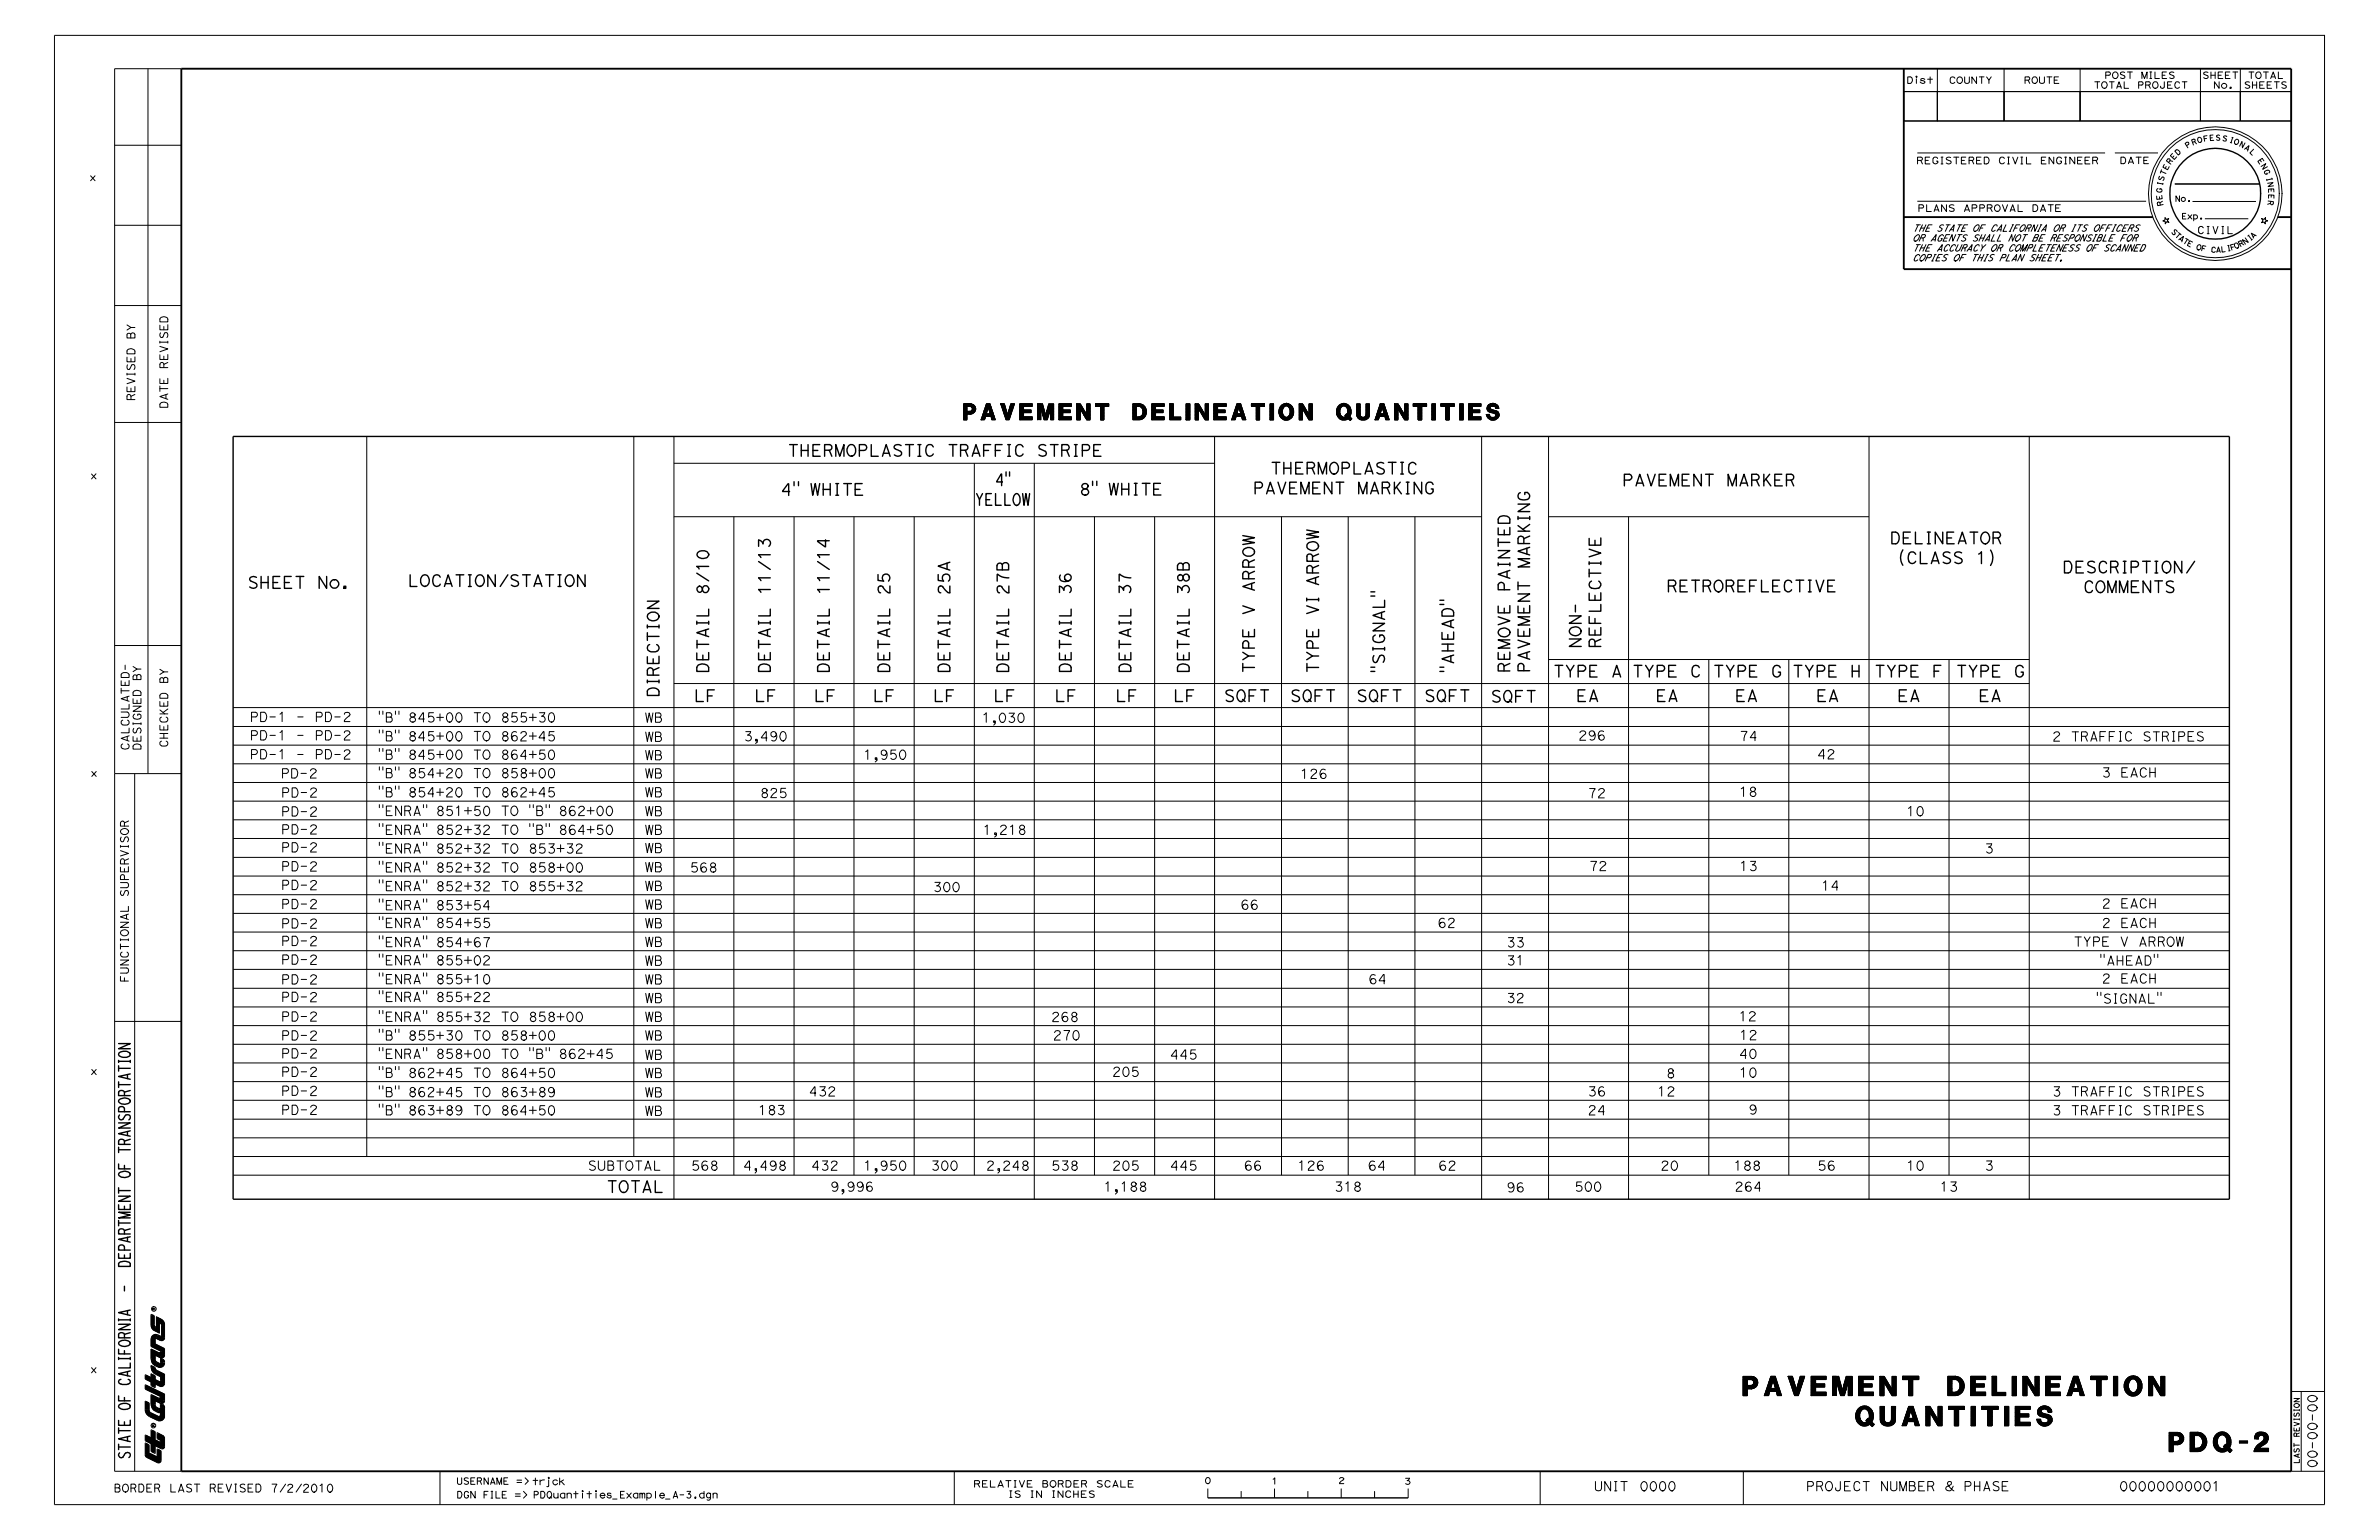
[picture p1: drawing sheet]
<svg xmlns="http://www.w3.org/2000/svg" width="432mm" height="279mm" viewBox="0 0 432 279" stroke-linecap="round" stroke-linejoin="round" font-family="sans-serif">
<defs><g id="words">
<g font-size="3.1">
<text x="316.4" y="253.2">PAVEMENT DELINEATION</text>
<text x="336.8" y="258.7">QUANTITIES</text>
<text x="393.7" y="263.4">PDQ-2</text>
</g>
<text font-size="2.6" x="174.9" y="76.2">PAVEMENT DELINEATION QUANTITIES</text>
<g font-size="1.9">
<text x="142.9" y="82.8">THERMOPLASTIC TRAFFIC STRIPE</text>
<text x="227.4" y="89.6">PAVEMENT MARKING</text>
<text x="230.5" y="86">THERMOPLASTIC</text>
<text x="294.4" y="88.2">PAVEMENT MARKER</text>
<text x="44.9" y="106.7">SHEET No.</text>
<text x="302.5" y="107.4">RETROREFLECTIVE</text>
<text x="344.4" y="102.3">(CLASS 1)</text>
<text x="374.3" y="103.9">DESCRIPTION/</text>
<text x="378.1" y="107.5">COMMENTS</text>
<text x="290.5" y="117.7" transform="rotate(-90 290.5 117.7)">REFLECTIVE</text>
<text x="161.5" y="122.2" transform="rotate(-90 161.5 122.2)">DETAIL 25</text>
<text x="172.4" y="122.2" transform="rotate(-90 172.4 122.2)">DETAIL 25A</text>
<text x="183.1" y="122.2" transform="rotate(-90 183.1 122.2)">DETAIL 27B</text>
<text x="194.4" y="122.2" transform="rotate(-90 194.4 122.2)">DETAIL 36</text>
<text x="205.2" y="122.2" transform="rotate(-90 205.2 122.2)">DETAIL 37</text>
<text x="215.8" y="122.2" transform="rotate(-90 215.8 122.2)">DETAIL 38B</text>
<text x="227.7" y="122.2" transform="rotate(-90 227.7 122.2)">TYPE V ARROW</text>
<text x="239.3" y="122.2" transform="rotate(-90 239.3 122.2)">TYPE VI ARROW</text>
<text x="251.3" y="122.2" transform="rotate(-90 251.3 122.2)">&quot;SIGNAL&quot;</text>
<text x="277.6" y="122.1" transform="rotate(-90 277.6 122.1)">PAVEMENT MARKING</text>
<text x="281.8" y="122.8">TYPE A</text>
<text x="296.2" y="122.8">TYPE C</text>
<text x="310.9" y="122.8">TYPE G</text>
<text x="325.2" y="122.8">TYPE H</text>
<text x="340.1" y="122.8">TYPE F</text>
<text x="354.9" y="122.8">TYPE G</text>
<text x="119.6" y="126.6" transform="rotate(-90 119.6 126.6)">DIRECTION</text>
<text x="222.1" y="127.3">SQFT</text>
<text x="234.1" y="127.3">SQFT</text>
<text x="246.1" y="127.3">SQFT</text>
<text x="258.5" y="127.3">SQFT</text>
<text x="270.5" y="127.4">SQFT</text>
<text x="286.1" y="127.3">EA</text>
<text x="300.5" y="127.3">EA</text>
<text x="314.9" y="127.3">EA</text>
<text x="329.6" y="127.3">EA</text>
<text x="344.4" y="127.3">EA</text>
<text x="359.1" y="127.3">EA</text>
<text x="23.6" y="264.8" transform="rotate(-90 23.6 264.8)">STATE OF CALIFORNIA - DEPARTMENT OF TRANSPORTATION</text>
</g>
<g font-size="1.6">
<text x="45.3" y="131">PD-1 - PD-2</text>
<text x="117" y="134.6">WB</text>
<text x="68.5" y="154.8">&quot;ENRA&quot; 852+32 TO 853+32</text>
<text x="288.4" y="158">72</text>
<text x="315.6" y="158">13</text>
<text x="376.3" y="171.7">TYPE V ARROW</text>
<text x="273.4" y="216.3">96</text>
</g>
<g font-size="1.5">
<text x="68.5" y="131">&quot;B&quot; 845+00 TO 855+30</text>
<text x="117" y="131">WB</text>
<text x="178.1" y="131.1">1,030</text>
<text x="45.3" y="134.3">PD-1 - PD-2</text>
<text x="45.3" y="137.7">PD-1 - PD-2</text>
<text x="68.5" y="134.4">&quot;B&quot; 845+00 TO 862+45</text>
<text x="68.5" y="137.8">&quot;B&quot; 845+00 TO 864+50</text>
<text x="117" y="137.9">WB</text>
<text x="134.9" y="134.4">3,490</text>
<text x="156.7" y="137.8">1,950</text>
<text x="286.4" y="134.3">296</text>
<text x="329.8" y="137.7">42</text>
<text x="372.4" y="134.5">2 TRAFFIC STRIPES</text>
<text x="50.9" y="141.2">PD-2</text>
<text x="68.5" y="141.1">&quot;B&quot; 854+20 TO 858+00</text>
<text x="117" y="141.2">WB</text>
<text x="235.9" y="141.2">126</text>
<text x="381.4" y="141">3 EACH</text>
<text x="51" y="144.7">PD-2</text>
<text x="51" y="148.1">PD-2</text>
<text x="68.5" y="148">&quot;ENRA&quot; 851+50 TO &quot;B&quot; 862+00</text>
<text x="68.5" y="144.6">&quot;B&quot; 854+20 TO 862+45</text>
<text x="117" y="144.6">WB</text>
<text x="117" y="148">WB</text>
<text x="137.9" y="144.8">825</text>
<text x="288.1" y="144.8">72</text>
<text x="51" y="151.4">PD-2</text>
<text x="51" y="154.6">PD-2</text>
<text x="68.5" y="151.4">&quot;ENRA&quot; 852+32 TO &quot;B&quot; 864+50</text>
<text x="117" y="151.4">WB</text>
<text x="117" y="154.7">WB</text>
<text x="178.3" y="151.4">1,218</text>
<text x="360.2" y="154.8">3</text>
<text x="51" y="158.1">PD-2</text>
<text x="51" y="161.4">PD-2</text>
<text x="68.5" y="158.3">&quot;ENRA&quot; 852+32 TO 858+00</text>
<text x="68.5" y="161.6">&quot;ENRA&quot; 852+32 TO 855+32</text>
<text x="117" y="158.2">WB</text>
<text x="117" y="161.6">WB</text>
<text x="125.2" y="158.3">568</text>
<text x="169.3" y="161.8">300</text>
<text x="51" y="164.9">PD-2</text>
<text x="68.5" y="165.1">&quot;ENRA&quot; 853+54</text>
<text x="117" y="165">WB</text>
<text x="225.1" y="165">66</text>
<text x="381.4" y="164.8">2 EACH</text>
<text x="51" y="168.4">PD-2</text>
<text x="51" y="171.6">PD-2</text>
<text x="68.5" y="168.3">&quot;ENRA&quot; 854+55</text>
<text x="68.5" y="171.8">&quot;ENRA&quot; 854+67</text>
<text x="117" y="168.4">WB</text>
<text x="117" y="171.8">WB</text>
<text x="260.9" y="168.3">62</text>
<text x="273.4" y="171.9">33</text>
<text x="381.4" y="168.3">2 EACH</text>
<text x="51" y="178.5">PD-2</text>
<text x="51" y="175">PD-2</text>
<text x="68.5" y="178.5">&quot;ENRA&quot; 855+10</text>
<text x="68.5" y="175.1">&quot;ENRA&quot; 855+02</text>
<text x="117" y="178.5">WB</text>
<text x="117" y="175.2">WB</text>
<text x="248.3" y="178.5">64</text>
<text x="273.4" y="175.1">31</text>
<text x="381.4" y="178.4">2 EACH</text>
<text x="51" y="185.3">PD-2</text>
<text x="51" y="181.8">PD-2</text>
<text x="68.5" y="185.4">&quot;ENRA&quot; 855+32 TO 858+00</text>
<text x="68.5" y="181.8">&quot;ENRA&quot; 855+22</text>
<text x="117" y="185.4">WB</text>
<text x="117" y="181.9">WB</text>
<text x="190.7" y="185.4">268</text>
<text x="273.4" y="181.9">32</text>
<text x="315.5" y="185.2">12</text>
<text x="380.4" y="182.1">&quot;SIGNAL&quot;</text>
<text x="51" y="188.7">PD-2</text>
<text x="68.5" y="188.7">&quot;B&quot; 855+30 TO 858+00</text>
<text x="117" y="188.7">WB</text>
<text x="191.1" y="188.7">270</text>
<text x="315.6" y="188.7">12</text>
<text x="51" y="192">PD-2</text>
<text x="51" y="195.3">PD-2</text>
<text x="68.5" y="192">&quot;ENRA&quot; 858+00 TO &quot;B&quot; 862+45</text>
<text x="68.5" y="195.5">&quot;B&quot; 862+45 TO 864+50</text>
<text x="117" y="192.2">WB</text>
<text x="117" y="195.6">WB</text>
<text x="201.8" y="195.3">205</text>
<text x="302.4" y="195.6">8</text>
<text x="51" y="198.8">PD-2</text>
<text x="51" y="202.2">PD-2</text>
<text x="68.5" y="199">&quot;B&quot; 862+45 TO 863+89</text>
<text x="68.5" y="202.3">&quot;B&quot; 863+89 TO 864+50</text>
<text x="117" y="199">WB</text>
<text x="117" y="202.4">WB</text>
<text x="137.5" y="202.2">183</text>
<text x="146.7" y="198.9">432</text>
<text x="288.1" y="198.9">36</text>
<text x="288.1" y="202.3">24</text>
<text x="300.8" y="198.9">12</text>
<text x="317.3" y="202.2">9</text>
<text x="372.4" y="198.9">3 TRAFFIC STRIPES</text>
<text x="372.4" y="202.3">3 TRAFFIC STRIPES</text>
<text x="106.7" y="212.3">SUBTOTAL</text>
<text x="125.4" y="212.3">568</text>
<text x="134.8" y="212.3">4,498</text>
<text x="147.2" y="212.3">432</text>
<text x="156.7" y="212.3">1,950</text>
<text x="168.9" y="212.3">300</text>
<text x="178.9" y="212.3">2,248</text>
<text x="190.8" y="212.3">538</text>
<text x="201.8" y="212.3">205</text>
<text x="225.7" y="212.3">66</text>
<text x="235.4" y="212.3">126</text>
<text x="248.2" y="212.3">64</text>
<text x="261" y="212.3">62</text>
<text x="301.3" y="212.3">20</text>
<text x="314.6" y="212.3">188</text>
<text x="329.8" y="212.3">56</text>
<text x="360.2" y="212.3">3</text>
<text x="150.6" y="216.2">9,996</text>
<text x="200.3" y="216.2">1,188</text>
<text x="242.1" y="216.2">318</text>
<text x="314.8" y="216.2">264</text>
<text x="352" y="216.2">13</text>
<text x="327.8" y="270.5">PROJECT NUMBER &amp; PHASE</text>
</g>
<text font-size="1.4" x="401.2" y="45.8" transform="rotate(3 401.2 45.8)">C</text>
<g font-size="1.3">
<text x="24.5" y="72.7" transform="rotate(-90 24.5 72.7)">REVISED BY</text>
<text x="30.5" y="74.1" transform="rotate(-90 30.5 74.1)">DATE REVISED</text>
<text x="23.4" y="136.2" transform="rotate(-90 23.4 136.2)">CALCULATED-</text>
<text x="25.6" y="136.2" transform="rotate(-90 25.6 136.2)">DESIGNED BY</text>
<text x="30.4" y="135.7" transform="rotate(-90 30.4 135.7)">CHECKED BY</text>
<text x="23.3" y="178.2" transform="rotate(-90 23.3 178.2)">FUNCTIONAL SUPERVISOR</text>
<text x="20.6" y="270.7">BORDER LAST REVISED 7/2/2010</text>
</g>
<text font-size="1.2" x="398.8" y="42.4">CIVIL</text>
<g font-size="1.1">
<text x="346" y="15.2">Dist</text>
<text x="353.7" y="15.2">COUNTY</text>
<text x="367.3" y="15.2">ROUTE</text>
<text x="380" y="16">TOTAL PROJECT</text>
<text x="382" y="14.3">POST MILES</text>
<text x="399.7" y="14.2">SHEET</text>
<text x="401.7" y="16">No.</text>
<text x="407.2" y="16.1">SHEETS</text>
<text x="347.8" y="29.7">REGISTERED CIVIL ENGINEER</text>
<text x="348" y="38.4">PLANS APPROVAL DATE</text>
<text x="347.1" y="42">THE STATE OF CALIFORNIA OR ITS OFFICERS</text>
<text x="347.1" y="43.8">OR AGENTS SHALL NOT BE RESPONSIBLE FOR</text>
<text x="347.1" y="45.6">THE ACCURACY OR COMPLETENESS OF SCANNED</text>
<text x="347.1" y="47.4">COPIES OF THIS PLAN SHEET.</text>
<text x="82.8" y="269.3">USERNAME =&gt; trjck</text>
<text x="176.6" y="269.8">RELATIVE BORDER SCALE</text>
<text x="82.8" y="271.8">DGN FILE =&gt;</text>
<text x="96.7" y="271.8">PDQuanti</text>
<text x="182.9" y="271.7">IS IN INCHES</text>
</g>
<g font-size="1">
<text x="397.9" y="26.4" transform="rotate(-18 397.9 26.4)">R</text>
<text x="404.4" y="25.8" transform="rotate(16 404.4 25.8)">I</text>
<text x="407.2" y="27" transform="rotate(30 407.2 27)">A</text>
<text x="242.8" y="269.2">2</text>
<text x="254.8" y="269.3">3</text>
</g>
<g font-size=".9">
<text x="393.9" y="29.9" transform="rotate(-52 393.9 29.9)">R</text>
<text x="394.5" y="29.1" transform="rotate(-47 394.5 29.1)">E</text>
<text x="396.9" y="26.9" transform="rotate(-32 396.9 26.9)">P</text>
<text x="398.9" y="26" transform="rotate(-15 398.9 26)">O</text>
<text x="400" y="25.7" transform="rotate(-10 400 25.7)">F</text>
<text x="403.2" y="25.5" transform="rotate(13 403.2 25.5)">S</text>
<text x="408.2" y="27.6" transform="rotate(43 408.2 27.6)">L</text>
<text x="409.7" y="29.2" transform="rotate(54 409.7 29.2)">E</text>
<text x="392.4" y="35.1" transform="rotate(-87 392.4 35.1)">G</text>
<text x="392.5" y="33.9" transform="rotate(-79 392.5 33.9)">I</text>
<text x="392.6" y="33" transform="rotate(-74 392.6 33)">S</text>
<text x="392.9" y="31.9" transform="rotate(-69 392.9 31.9)">T</text>
<text x="410.8" y="31" transform="rotate(65 410.8 31)">G</text>
<text x="411.3" y="32.2" transform="rotate(74 411.3 32.2)">I</text>
<text x="411.7" y="34.1" transform="rotate(87 411.7 34.1)">E</text>
<text x="411.8" y="35.2" transform="rotate(90 411.8 35.2)">E</text>
<text x="392.5" y="36.3" transform="rotate(-96 392.5 36.3)">E</text>
<text x="392.6" y="37.3" transform="rotate(-103 392.6 37.3)">R</text>
<text x="394.7" y="36.6">No.</text>
<text x="395.9" y="39.8">Exp.</text>
<text x="411.7" y="36.3" transform="rotate(96 411.7 36.3)">R</text>
<text x="394" y="42.1" transform="rotate(45 394 42.1)">S</text>
<text x="394.6" y="42.8" transform="rotate(39 394.6 42.8)">T</text>
<text x="396" y="44" transform="rotate(32 396 44)">T</text>
<text x="402.1" y="45.8">A</text>
<text x="406.6" y="44.9" transform="rotate(-29 406.6 44.9)">R</text>
<text x="408.9" y="43.4" transform="rotate(-43 408.9 43.4)">A</text>
<text x="417.3" y="265.6" transform="rotate(-90 417.3 265.6)">LAST REVISION</text>
</g>
<g font-size=".8">
<text x="395.2" y="28.3" transform="rotate(-43 395.2 28.3)">D</text>
<text x="393.3" y="31" transform="rotate(-65 393.3 31)">E</text>
<text x="395.3" y="43.4" transform="rotate(39 395.3 43.4)">A</text>
<text x="396.9" y="44.5" transform="rotate(27 396.9 44.5)">E</text>
<text x="399.4" y="45.5" transform="rotate(13 399.4 45.5)">F</text>
<text x="404.9" y="45.4" transform="rotate(-16 404.9 45.4)">F</text>
<text x="405.7" y="45.2" transform="rotate(-27 405.7 45.2)">O</text>
<text x="408.3" y="43.8" transform="rotate(-39 408.3 43.8)">I</text>
</g>
<text font-size=".7" x="404.1" y="45.6" transform="rotate(-12 404.1 45.6)">I</text>
<g font-size=".4">
<text x="28.1" y="237.7" transform="rotate(-90 28.1 237.7)">R</text>
<text x="28" y="258.9" transform="rotate(-90 28 258.9)">R</text>
</g>
</g></defs>
<g fill="none" stroke="#000" stroke-width=".18">
<path d="M9.9 6.4h412v266.6h-412zM26.9 12.5v127.9M32.9 12.5h-12.1v254.4h12.1M345.5 16.6h6.1v5.3h-6.1zM345.5 16.6h70.4M346.3 13.9h.4a.51 .51 0 0 1 .4 .8l-.3 .4h-.5zM347.8 14l.2-.1-.2-.1v.2h.1M350.3 13.9v1.2M351.6 12.5v9.4M351.6 16.6h12.1v5.3h-12.1zM354 14.2a.44 .44 0 0 1 .4-.3 .44 .44 0 0 1 .4 .3M355.7 15.1a.58 .58 0 0 0 .5-.6 .58 .58 0 0 0-.7-.5 .61 .61 0 0 0-.3 .7 .61 .61 0 0 0 .6 .4"/>
<path d="M356.6 13.9v.9M357.4 13.9v.9M358.8 13.9v1.2l-.9-1.2v1.2M359.3 13.9h.8M359.7 13.9v1.2M360.6 13.9l.4 .6 .4-.6M363.7 16.6h13.8v5.3h-13.8zM363.7 12.5v9.4M368.1 14.5a.3 .3 0 0 0 .3-.3 .3 .3 0 0 0-.3-.3h-.5v1.2M369.3 15.1a.58 .58 0 0 0 .5-.7 .58 .58 0 0 0-.7-.4l-.1 .1a.61 .61 0 0 0-.2 .7 .61 .61 0 0 0 .6 .3M370.2 13.9v.9M371.1 13.9v.9"/>
<path d="M371.5 13.9h.9M372 13.9v1.2M373.6 13.9h-.7v1.2h.8M377.5 16.6h21.9v5.3h-21.9zM377.5 12.5v9.4M380.2 14.8h.9M380.7 14.8v1.2M382 16l.3-.1 .2-.4a.58 .58 0 0 0-.4-.7 .59 .59 0 0 0-.6 .6 .59 .59 0 0 0 .5 .6M382.8 13.7l.3-.3-.1-.3h-.8v1.1M382.9 14.8h.8M383.3 14.8v1.2M383.9 14.2a.58 .58 0 0 0 .5-.6 .58 .58 0 0 0-.7-.5 .62 .62 0 0 0-.2 .7 .62 .62 0 0 0 .5 .4"/>
<path d="M384.2 16l.4-1.2 .4 1.2M385.6 14.8v1.2h.8M385.6 13.1a.47 .47 0 0 0-.7 .3l.1 .1M386.1 13.1h.9M386.6 13.1v1.1M388.7 15.4a.3 .3 0 0 0 .3-.3 .3 .3 0 0 0-.3-.3h-.5v1.2M388.8 14.2v-1.1l.4 1.1 .5-1.1v1.1M390 15.4l.3-.2-.1-.3-.8-.1v1.2M390.2 13.1h.3M390.4 13.1v1.1M391.1 13.1v1.1h.8M391.2 16l.4-.2a.71 .71 0 0 0-.2-1 .59 .59 0 0 0-.7 .6 .59 .59 0 0 0 .6 .6"/>
<path d="M392.8 14.8v1M393.2 13.1h-.7v1.1h.8M394.2 14.8h-.8v1.2h.9M394.6 13.1a.48 .48 0 0 0-.8 .3l.1 .1M394.8 15.1l.3-.3h.2l.3 .3M396.1 14.8h.8M396.5 14.8v1.2M399.4 12.5v9.4M399.4 16.6h7.2v5.3h-7.2zM400.7 13.1a.47 .47 0 0 0-.7 .3l.1 .1M401.3 13.1v1.1M402.1 13.1v1.1"/>
<path d="M402.8 14.8v1.2l-.9-1.2v1.2M403.4 13.1h-.8v1.1h.9M404.7 13.1h-.8v1.1h.9M405.3 13.1h.9M405.7 13.1v1.1M406.6 16.6h9.3v5.3h-9.3zM406.6 12.5v9.4M408.2 13.1h.9M408.3 14.9a.47 .47 0 0 0-.8 .3l.1 .1M408.6 13.1v1.1M408.8 14.8v1.2M409.6 14.8v1.2"/>
<path d="M409.9 14.2h.1a.58 .58 0 0 0 .4-.7l-.2-.4a.58 .58 0 0 0-.8 .5 .58 .58 0 0 0 .6 .6M410.8 13.1h.9M411 14.8h-.9v1.2h.9M411.3 13.1v1.1M412.1 14.2l.5-1.1 .4 1.1M412.3 13.9h.6M412.3 14.8h-.8v1.2h.8M412.8 14.8h.9M413.2 14.8v1.2M413.5 13.1v1.1h.8M414.9 14.9a.47 .47 0 0 0-.7 .3l.1 .1M16.4 31.9l.9 .9"/>
<path d="M17.3 31.9l-.9 .9M20.8 26.4h12.1M345.5 21.9h70.4M348 36.5h41.5M348 27.7h34.1M348.6 29.1l.3-.2-.1-.3-.8-.1v1.2M348.8 37.7a.3 .3 0 0 0 .3-.3 .3 .3 0 0 0-.3-.3h-.5v1.3M349.7 37.1v1.3h.8M350.2 28.5h-.8v1.2h.9M350.9 28.8l.2-.3h.3l.3 .3M351 38.4l.5-1.3 .4 1.3M352.3 28.5h.4"/>
<path d="M352.5 28.5v1.2M353.3 37.1v1.3l-.9-1.3v1.3M354.1 28.6a.48 .48 0 0 0-.8 .2l.1 .2M354.6 28.5h.9M354.6 37.2a.51 .51 0 0 0-.8 .2l.1 .2M355.1 28.5v1.2M356.6 38.4l.4-1.3 .5 1.3M356.8 28.5h-.8v1.2h.8M357.9 29.1a.3 .3 0 0 0 .4-.3 .3 .3 0 0 0-.4-.3h-.5v1.2M358.5 37.7a.3 .3 0 0 0 .3-.3 .3 .3 0 0 0-.3-.3h-.6v1.3M359.6 28.5h-.8v1.2h.8M359.9 37.7a.3 .3 0 0 0 .3-.3 .3 .3 0 0 0-.3-.3h-.6v1.3"/>
<path d="M360.2 28.5h.4a.55 .55 0 0 1 .4 .8l-.3 .4h-.5zM361.3 37.7a.32 .32 0 0 0 .2-.5l-.8-.1v1.3M362.6 38.3l-.1 .1a.62 .62 0 0 1-.5-.7 .62 .62 0 0 1 .6-.6 .62 .62 0 0 1 .5 .7 .62 .62 0 0 1-.6 .6M363 28.8l.2-.3h.3l.3 .3M363.5 37.1l.4 1.3 .5-1.3M364.4 28.5h.3M364.6 28.5v1.2M364.8 38.4l.5-1.3 .4 1.3M365.3 28.5l.5 1.2 .4-1.2M366.3 37.1v1.3h.8M366.8 28.5h.3M367 28.5v1.2"/>
<path d="M367.8 28.5v1.2h.8M369 37.1l.7 .2 .1 .7-.2 .3-.6 .1zM370.4 38.4l.4-1.3 .5 1.3M371.3 28.5h-.8v1.2h.9M371.8 37.1h.9M372.2 37.1v1.3M372.8 28.5v1.2l-.9-1.2v1.2M373.4 28.8l.2-.3h.3l.3 .3M374 37.1h-.9v1.3h.9M374.8 28.5h.3M374.9 28.5v1.2M376.6 28.5v1.2l-.9-1.2v1.2"/>
<path d="M377.9 28.5h-.8v1.2h.8M379.3 28.5h-.9v1.2h.9M380.4 29.1l.3-.2-.1-.3-.8-.1v1.2M383.9 27.7h7.8M385 28.5l.7 .1a.75 .75 0 0 1-.1 1.1h-.6zM386.3 29.7l.5-1.2 .4 1.2M386.4 29.4h.7M387.7 28.5h.9M388.2 28.5v1.2M389.1 29.1h.6M389.9 28.5h-.8v1.2h.9M391.6 33.2l1 .2"/>
<path d="M391.6 33.1v.2M391.7 34.2l-.3 .2 .2 .4M392 36.8a.24 .24 0 0 0-.2-.2 .24 .24 0 0 0-.2 .3v.4l1-.2M392.4 35.5l.1 .5-1 .2-.1-.6M394.7 33.4h15.4M395.6 35.5v1.1l-.7-1.1v1.1M396.7 38.7h-.6v1h.7M398 36.6h11.5M400.2 39.7h7.9M400.6 24.6l-.6 .1 .2 .9M401.6 25h-.4M401.7 24.5h-.6l.1 1h.6"/>
<path d="M402.9 24.6l-.3-.1-.3 .2 .1 .2 .5 .3v.2l-.4 .1-.2-.2M405.7 26.2a.48 .48 0 0 0 .6-.4 .48 .48 0 0 0-.3-.5 .52 .52 0 0 0-.4 .4 .52 .52 0 0 0 .2 .5M407.5 25.9l-.5 .9-.1-1.1-.4 .8M410.4 30.2l.8-.5-.5 1 .8-.5M411.6 33.3l1-.2-.9 .7 .9-.1M411.7 36.5l.9 .1v.4l-.2 .1h-.1l-.2-.2M411.8 36v-.6h.9v.6M412.3 32.3l.1 .2M412.4 32.4l-.9 .3M412.7 34.8v-.5h-.9v.6M413.7 35.1a11.6 11.6 0 0 1-16.5 10.5 11.6 11.6 0 0 1-2.6-19.4 11.6 11.6 0 0 1 18.7 6l.3 1.4 .1 1.6M414.2 35.1a12.1 12.1 0 0 1-17.1 11.1 12.1 12.1 0 0 1-2.8-20.2 12.1 12.1 0 0 1 19.5 6l.4 3.2"/>
<path d="M20.8 40.9h12.1M20.8 55.4h12.1M23.1 58.9l.7 .5-.7 .5M29.1 57.8a.77 .77 0 0 1 .7-.4 .77 .77 0 0 1 .7 .5v.5h-1.5zM30.5 58.9v.9h-1.5v-.8M347.6 43.8a.81 .81 0 0 0 .7-1.2 .83 .83 0 0 0-.8 1.2h.2M347.7 46.4l.1-.1a.31 .31 0 0 1 .4-.1 .31 .31 0 0 1 .2 .2M347.8 40.8h.8M347.8 44.4h.8M348.2 40.8l-.6 1.2M348.2 44.4l-.6 1.2M348.7 47.3a.78 .78 0 0 0 .7-1.1 .9 .9 0 0 0-.8 1.1h.2"/>
<path d="M348.9 40.8l-.5 1.2M348.9 44.4l-.5 1.2M349.1 43.2l.2-.1 .2-.3-.1-.2h-.5l-.6 1.2M349.6 40.8l-.6 1.2M349.6 44.4l-.6 1.2M350.2 46.8a.36 .36 0 0 0 .3-.2 .36 .36 0 0 0 0-.4h-.5l-.6 1.1M350.5 43.8l.9-1.2-.2 1.2M350.7 40.8h-.7l-.5 1.2h.7M350.7 44.4h-.7l-.5 1.2h.7M351.1 46.2h.3M351.3 46.2l-.6 1.1M351.6 45.6l.9-1.2-.1 1.2"/>
<path d="M352.1 42.8l.4-.2 .2 .2M352.5 46.2h-.6l-.6 1.1h.7M352.8 40.9a.44 .44 0 0 0-.5-.1 .44 .44 0 0 0-.2 .4M353.2 44.6l.3-.2h.3v.2M353.3 40.8h.7M353.6 46.2a.43 .43 0 0 0-.5 0 .43 .43 0 0 0-.2 .4M353.6 40.8l-.5 1.2M353.8 42l.9-1.2-.2 1.2M353.9 42.6h-.6l-.6 1.2h.6M354.3 44.6l.3-.2h.2l.1 .2M354.9 47.3a.9 .9 0 0 0 .7-1.1h-.1a.86 .86 0 0 0-.7 1.1h.2M355 42.6l-.6 1.2-.1-1.2-.5 1.2"/>
<path d="M355.4 40.8h.7M355.4 42.6h.7M355.4 44.4l-.4 .9M355.7 42.6l-.5 1.2M355.8 40.8l-.6 1.2M356.1 44.4l-.4 .9M356.7 45l.4-.3v-.3h-.6l-.5 1.2M356.8 46.2h-.6l-.5 1.1M357 45.6l.9-1.2-.2 1.2M357.1 42.7l-.5-.1-.3 .3 .1 .1M357.1 40.8h-.6l-.5 1.2h.6M358.4 46.2h.7"/>
<path d="M358.5 42a.84 .84 0 0 0 .6-1.2 .84 .84 0 0 0-.7 1.2h.1M358.6 44.6l.3-.2h.2l.1 .2M358.7 46.2l-.5 1.1M359.3 42.7l-.5-.1-.3 .3v.1M359.5 46.2l-.6 1.1M359.7 44.4l.1 .6 .6-.6M359.7 42.6l-.5 1.2M360.1 46.2l-.5 1.1M360.3 43.8l.9-1.2-.2 1.2M360.4 40.8h-.7l-.5 1.2M360.4 42.6l-.6 1.2M360.6 46.2h.3"/>
<path d="M360.8 46.2l-.6 1.1M361.7 45.6a.85 .85 0 0 0 .7-1.2 .86 .86 0 0 0-.9 1.1l.3 .1M361.8 41l.3-.2h.3l.1 .2M361.9 42.6l-.5 1.2h.7M362 46.2a.45 .45 0 0 0-.5 0 .45 .45 0 0 0-.2 .4M362.4 42l.9-1.2-.1 1.2M363 42.6l-.5 1.2h.6M363.2 45l.3-.2a.22 .22 0 0 0 .1-.2 .22 .22 0 0 0-.2-.2h-.4l-.6 1.2M363.7 46.8a.37 .37 0 0 0 .3-.6h-.5l-.5 1.1M364.1 40.8l-.6 1.2h.7M364.6 46.2l-.5 1.1h.6M365.1 44.6l.3-.2h.2l.1 .2"/>
<path d="M365.1 47.3l.9-1.1-.1 1.1M365.2 40.8h.3M365.4 40.8l-.6 1.2M365.8 42.6l-.5 1.2-.2-1.2-.5 1.2M366 43.8a1.03 1.03 0 0 0 .8-1l-.2-.2a.9 .9 0 0 0-.7 1.1l.2 .1M366 45.6a.85 .85 0 0 0 .7-1.2 .91 .91 0 0 0-.8 1.1l.2 .1M366.6 40.8h-.6l-.6 1.2M366.7 45.6l.6-1.2-.2 1.2 .9-1.2-.5 1.2M366.8 42a.93 .93 0 0 0 .7-1.2 .84 .84 0 0 0-.7 1.2h.1M367.3 42.6h.7M367.5 46.2l-.6 1.1-.1-1.1-.6 1.1M367.7 42.6l-.6 1.2"/>
<path d="M368.3 41.4l.3-.2v-.4h-.5l-.5 1.2M368.6 45a.48 .48 0 0 0 .3-.6h-.5l-.5 1.2M369.5 44.4l-.5 1.2h.6M369.5 46.2a.42 .42 0 0 0-.5 0 .42 .42 0 0 0-.2 .4M369.7 43.1l.3-.4-.1-.1h-.4l-.6 1.2h.5M369.9 40.8l-.6 1.2-.1-1.2-.5 1.2M370 46.2l-.5 1.1M370.4 40.8h.2M370.5 40.8l-.6 1.2M370.5 42l1-1.2-.3 1.2M370.6 46.2l-.5 1.1M371.2 42.6h-.6l-.6 1.2h.7"/>
<path d="M371.2 44.4h-.6l-.6 1.2h.7M371.6 44.4h.7M371.8 46.2h-.7l-.5 1.1h.6M372 44.4l-.5 1.2M372.9 46.2h-.7l-.5 1.1h.6M372.9 43.2l.4-.3-.2-.3h-.4l-.5 1.2M373 42a.81 .81 0 0 0 .7-1.2 .91 .91 0 0 0-.8 1.1l.2 .1M373.3 46.2h.7M373.4 44.4h-.7l-.5 1.2h.7M373.7 46.2l-.6 1.1M374.4 42.6h-.6l-.6 1.2h.7M374.5 44.4l-.5 1.2-.2-1.2-.6 1.2"/>
<path d="M374.5 41.4a.37 .37 0 0 0 .3-.2 .37 .37 0 0 0 0-.4h-.5l-.5 1.2M375.5 42.7a.39 .39 0 0 0-.5-.1 .39 .39 0 0 0-.2 .4M375.5 44.4h-.6l-.6 1.2h.7M376.1 43.2a.39 .39 0 0 0 .4-.2 .39 .39 0 0 0-.1-.4h-.4l-.6 1.2M376.6 44.5a.42 .42 0 0 0-.5-.1 .42 .42 0 0 0-.2 .4M376.6 40.8h.2M376.7 40.8l-.5 1.2M376.8 43.8a.9 .9 0 0 0 .7-1.1v-.1a.83 .83 0 0 0-.8 1.2h.2M377.3 40.8h.7M377.6 44.5a.4 .4 0 0 0-.4-.1 .4 .4 0 0 0-.2 .4M377.7 40.8l-.6 1.2M378.8 42.6l-.5 1.2-.2-1.2-.6 1.2"/>
<path d="M379 45.6h.1a.96 .96 0 0 0 .6-1.2 .87 .87 0 0 0-.8 1.2h.2M379 40.9a.4 .4 0 0 0-.5-.1 .4 .4 0 0 0-.2 .4M379.8 42.7a.39 .39 0 0 0-.5-.1 .39 .39 0 0 0-.2 .4M380.3 42a.84 .84 0 0 0 .7-1.2 .84 .84 0 0 0-.7 1.2h.1M380.3 42.6h.3M380.5 42.6l-.6 1.2M380.9 44.4h-.6l-.6 1.2M381.3 43.1l.3-.4-.1-.1h-.4l-.5 1.2h.4M382.2 42.6l-.5 1.2h.6M382.2 40.8h-.6l-.5 1.2M383.1 44.5a.45 .45 0 0 0-.8 .3M383.3 40.8h-.6l-.5 1.2"/>
<path d="M383.5 44.6l.3-.2h.2l.1 .2M383.9 40.8h.3M383.9 42.6h-.6l-.6 1.2h.7M384 40.8l-.6 1.2M384 45.6l1-1.2-.3 1.2M384.5 41l.4-.2h.2l.1 .2M386.1 42.6h-.7l-.5 1.2M386.3 43.8a.86 .86 0 0 0 .6-1.2l-.3 .1-.4 .5a.32 .32 0 0 0-.1 .3 .32 .32 0 0 0 .3 .3M386.3 40.8h-.6l-.6 1.2h.7M386.4 44.4l-.6 1.2-.1-1.2-.6 1.2M386.9 41.4a.34 .34 0 0 0 .4-.2 .34 .34 0 0 0-.1-.4h-.4l-.6 1.2M387.5 44.4l-.6 1.2-.1-1.2-.6 1.2"/>
<path d="M387.8 43.2l.3-.3-.1-.3h-.4l-.6 1.2M388.5 44.4h-.7l-.5 1.2h.7M388.5 40.9a.42 .42 0 0 0-.5-.1 .42 .42 0 0 0-.2 .4M388.9 44.4h.5a.96 .96 0 0 1-1 1.2zM392.6 40.1l.4 .1v.4l.3-.4 .4 .2-.3-.4 .2-.4-.4 .2-.2-.3v.4l-.4 .2h.1M398 43.9l-.6-.2-.4 .8 .5 .3M399 45.3a.38 .38 0 0 0 .5-.3v-.4a.38 .38 0 0 0-.4-.2 .38 .38 0 0 0-.3 .4v.4l.2 .2M399.1 41.3l.3-.2h.2l.3 .2M400.4 44.7l-.6-.1-.2 .9M400.6 41.1h.4M400.8 41.1v1.3M401.7 41.1l.4 1.3 .5-1.3"/>
<path d="M402.4 45.8l.3-1 .3 1M403.2 44.8l.1 .9h.6M403.3 41.1h.3M403.5 41.1v1.3M404.4 41.1v1.3h.8M404.5 44.6l.1 .9M404.6 44.5l-.3 .1M405.4 44.3l-.5 .1 .2 1M407.5 43.2l.6 .8-1.1-.5 .6 .8M408.1 42.7l.6 .8M408.2 42.7l-.2 .1M411.5 40l.1 .1-.4 .1v.4l-.3-.3-.4 .1 .2-.4-.2-.4 .4 .2 .3-.3v.4l.4 .2"/>
<path d="M20.8 76.6h12.1M23.1 68.6l1.4 .6-1.4 .4M23.1 67.9h1.4M23.1 67.7v.4M23.1 63.5a.93 .93 0 0 1 1.3 .1l.1 .6h-1.4zM23.1 66.2v.8h.4l.1-.1M23.7 60.6l-.2-.1h-.3l-.1 .2v.6h1.4v-.6M23.8 71.9l-.2-.3a.35 .35 0 0 0-.3 0 .35 .35 0 0 0-.2 .3v.6h1.4M24.5 70.1v1h-1.4v-.9M24.5 64.7v.9h-1.4v-.8M29 73.3a.83 .83 0 0 1 1.5 .1v.5h-1.5zM29 62.8l1.5 .5-1.5 .5"/>
<path d="M29 61.9v.4M29 70v1M29 70.5h1.5M29 62.1h1.5M29.1 60.4l-.1 .2 .1 .4 .1 .2 .4-.1M29.7 66.1a.36 .36 0 0 0-.3-.4 .36 .36 0 0 0-.4 .4v.6h1.5M30.5 71.5l-1.5 .4 1.5 .6M30.5 68.6v1h-1.5v-.9M30.5 64.3v.9h-1.5v-.8M66.6 79.2v130.6M115 79.2v130.6M122.3 79.2v138.4"/>
<path d="M174.9 73.3h1.4h.1l-1.5 .1h1.7l-1.7 .1h1.8l-1.8 .1h1.9h-1.9l2 .1h-2h2l-.7 .1h.8v.1h-.7h.8l-.7 .1h.7l-.6 .1h.6h-.6l.6 .1-.6 .1h.6l-.7 .1h.7l-.7 .1h.7l-.8 .1h.7h-.8M176 75.1a.94 .94 0 0 0 1.1-1.2l-.3-.4-.5-.2h-1.4v2.9h.6v-1.1h.6M178.1 76.1v.1h.6l.2-.7h1l.1 .7h.7l-1-2.9h-.7l-.9 2.9M179 73.5h.8M179 73.4h.7M179 73.3h.7M181.6 73.3h.7M181.7 73.4h.6M181.7 73.5h.7M181.7 73.4h.7M182.3 73.3h-.7l1 2.9h.6l.9-2.9h-.6l-.6 2.1-.6-2.1h-.7h.7M183.4 73.5h.6"/>
<path d="M183.4 73.4h.7M183.4 73.3h.7M183.5 73.3h.6M185.1 76.1l2.2 .1v-.6h-1.5v-.7h1.3v-.5h-1.3v-.7h1.5v-.4h-2.2v2.9M185.1 73.5h2.2M185.1 73.4h2.2M185.1 73.3h2.2M188.3 73.5h1M188.3 73.4h1M188.3 73.3h1M188.3 73.3h.9M188.9 74l.6 2.2h.6l.6-2.2v2.2h.5v-2.9h-.8l-.6 2"/>
<path d="M189.8 75.3l-.6-2h-.9v2.9M190.3 73.5h.9M190.3 73.4h.9M190.4 73.4h.8M190.4 73.3h.8M192.2 76.1l2.3 .1v-.6h-1.6v-.7h1.3v-.5h-1.3v-.7h1.6v-.4h-2.3v2.9M192.2 73.5h2.3M192.2 73.4h2.3M192.2 73.3h2.3M195.4 73.5h.8M195.4 73.4h.8M196.1 73.3h-.7v2.9h.7l-.1-2.1 1.3 2.1h.5v-2.9h-.5v2l-1.2-2h-.7h.7"/>
<path d="M197.3 73.5h.5M197.3 73.4h.5M197.3 73.3h.5M198.9 73.5h2.3M198.9 73.4h2.3M198.9 73.3h2.3M198.9 73.3v.4h.8v2.5h.6v-2.5h.9v-.4h-2.3v.4h.8v2.5h.6v-2.5h.9v-.4h-2.3h2.3M205.6 73.5h1.9M205.6 73.4h1.8M205.6 73.4h1.7M205.6 73.3h1.6M205.6 73.3h1.5"/>
<path d="M205.6 73.3h1.2M206.7 73.3a1.46 1.46 0 0 1 1.4 1.4 1.46 1.46 0 0 1-1.3 1.5h-1.2v-2.9h1.2M209.1 76.1l2.2 .1v-.6h-1.6v-.7h1.4v-.5h-1.4v-.7h1.6v-.4h-2.2v2.9M209.1 73.5h2.2M209.1 73.4h2.2M209.1 73.3h2.2M212.3 73.5h.7M212.3 73.4h.7M212.3 73.3h.7M213 73.3h-.7v2.9h2v-.5h-1.3v-2.4h-.7h.7M215.3 76.1l.7 .1v-2.9h-.7v2.9M215.3 73.5h.7"/>
<path d="M215.3 73.4h.7M215.3 73.3h.7M216.9 73.5h.8M216.9 73.4h.8M216.9 73.4h.7M217.5 73.3h-.6v2.9h.6v-2.1l1.3 2.1h.6v-2.9h-.6v2l-1.3-2h-.6h.7M218.8 73.5h.6M218.8 73.4h.6M218.8 73.3h.6M220.3 76.1l2.3 .1v-.6h-1.6v-.7h1.4v-.5h-1.4v-.7h1.6v-.4h-2.3v2.9M220.3 73.5h2.3M220.3 73.4h2.3"/>
<path d="M220.3 73.3h2.3M220.5 79.2v138.4M223.6 76.1l-.1 .1h.7l.1-.7h1.1l.1 .7h.6l-.9-2.9h-.7l-1 2.9M224.4 73.5h.8M224.5 73.4h.7M224.5 73.3h.7M227.1 73.5h2.4M227.1 73.4h2.4M227.1 73.3h2.4M227.2 73.3l-.1 .4h.9v2.5h.6v-2.5h.9v-.4h-2.4v.4h.9v2.5h.6v-2.5h.9v-.4h-2.4h2.4M230.5 76.1l.7 .1v-2.9h-.7v2.9M230.5 73.5h.7"/>
<path d="M230.5 73.4h.7M230.5 73.3h.7M232.6 73.5a1.37 1.37 0 0 1 1.6-.1 1.37 1.37 0 0 1 .6 1.5v.2a1.28 1.28 0 0 1-1.7 1.1 1.66 1.66 0 0 1-.5-2.7zM232.7 73.5h1.5M232.8 73.4h1.4M232.9 73.4h1.2M232.9 73.3h1.1M233 73.3h.9M233.4 73.2h.2M235.8 73.5h.7M235.8 73.4h.7M236.4 73.3h-.6v2.9h.6v-2.1l1.2 2.1h.6v-2.9h-.6v2l-1.2-2h-.6h.7"/>
<path d="M237.6 73.5h.6M237.6 73.4h.6M237.6 73.3h.6M242.6 74.7a1.34 1.34 0 0 1 .8-1.4 1.34 1.34 0 0 1 1.6 .5l.2 .9M243.1 73.5h1.6M243.2 73.4h1.4M243.3 73.4h1.2M243.4 73.3h1.1M243.4 73.3h1M243.6 73.2h.6M246.3 73.5h.6M246.3 73.4h.6"/>
<path d="M246.3 73.3h.6M246.9 75.1v-1.8h-.7l.1 2M247.9 75.1v-1.8h.7v2M248 73.5h.6M248 73.4h.6M248 73.3h.6M249.6 76.1v.1h.6l.2-.7h1l.1 .7h.7l-1-2.9h-.7l-.9 2.9M250.5 73.5h.8M250.5 73.4h.7M250.5 73.3h.7M253.1 73.5h.8M253.1 73.4h.8"/>
<path d="M253.1 73.4h.7M253.8 73.3h-.7v2.9h.6v-2.1l1.3 2.1h.5v-2.9h-.5v2l-1.3-2h-.6h.7M255 73.5h.5M255 73.4h.5M255 73.3h.5M256.5 73.5h2.4M256.5 73.4h2.4M256.5 73.3h2.4M256.6 73.3l-.1 .4h.9v2.5h.6v-2.5h.9v-.4h-2.4v.4h.9v2.5h.6v-2.5h.9v-.4h-2.4h2.4M259.9 76.1l.6 .1v-2.9h-.6v2.9M259.9 73.5h.6M259.9 73.4h.6"/>
<path d="M259.9 73.3h.6M261.6 73.5h2.3M261.6 73.4h2.3M261.6 73.3h2.3M261.6 73.3v.4h.8v2.5h.6v-2.5h.9v-.4h-2.3v.4h.8v2.5h.6v-2.5h.9v-.4h-2.3h2.3M264.9 76.1l.7 .1v-2.9h-.7v2.9M264.9 73.5h.7M264.9 73.4h.7M264.9 73.3h.7M266.6 76.1l2.2 .1v-.6h-1.6v-.7h1.4v-.5h-1.4v-.7h1.6v-.4h-2.2v2.9M266.6 73.5h2.2M266.6 73.4h2.2"/>
<path d="M266.6 73.3h2.2M268.9 79.2v138.4M270.9 73.2h.1M271.1 73.2l-.5 .1h.8h-1l1.2 .1h-1.4l1.5 .1h-1.6l1.7 .1h-1.7h1.8l-.7 .1h.7l-.6 .1h.7l-.6 .1h.6l-.5 .1h.5l-.5 .1h.6h-.6l-.3-.4h-.5l-.2 .1-.1 .2M271.5 74.1h.6a1.06 1.06 0 0 0-1.3-.9 1.06 1.06 0 0 0-.8 1.3l.3 .3 1 .2 .2 .2v.4l-.8 .1-.3-.2v-.3h-.6M281.1 79.2v138.4M339.2 79.2v138.4M368.3 79.2v138.4M16.6 86l.8 .9M17.4 86l-.8 .9M122.3 84.1h98.2M122.3 93.7h146.6"/>
<path d="M133.2 93.7v119.5M144.1 93.7v119.5M155 93.7v119.5M165.9 93.7v119.5M176.8 84.1v129.1M187.7 84.1v133.5M198.6 93.7v119.5M209.6 93.7v119.5M232.6 93.7v119.5M244.7 93.7v119.5M256.8 93.7v119.5M281.1 93.7h58.1"/>
<path d="M295.6 93.7v123.9M20.8 117.1h12.1M281.1 119.7h87.2M310.2 119.7v93.5M324.7 119.7v93.5M353.8 119.7v93.5M16.7 140l.8 .9M17.5 140l-.8 .9M22 130.2h1.1M22 129.2h1.1M22 124.9v.9M22 125.3h1.4"/>
<path d="M22 122.3a.94 .94 0 0 1 1.3-.1l.1 .7h-1.4zM22.3 135l-.3 .2v.5l.3 .1M22.3 130.7l-.3 .2v.4l.3 .2M23.4 132.1v.8h-1.4M23.4 127.8v.8h-1.4M23.4 133.5l-1.4 .5 1.4 .5M23.4 126.3l-1.4 .5 1.4 .4M23.4 123.5v.9h-1.4v-.9M24.2 135.3a.83 .83 0 0 1 1.4 .1v.5h-1.4zM24.2 120.9l.7 .5-.7 .5M24.2 131.3h1.4M24.2 131.1v.4"/>
<path d="M24.2 128.1h1.4l-1.4 1h1.4M24.3 132.1a.49 .49 0 0 0-.2 .5 .49 .49 0 0 0 .4 .4l.2-.1M24.4 125.3a1.1 1.1 0 0 1 1.2 .3v.6h-1.4v-.6zM24.4 129.6l-.2 .3 .1 .4 .1 .1M24.8 122.6l-.4-.2-.2 .3v.6h1.4v-.6M25.6 133.5v1h-1.4v-.9M25.6 126.7v.9h-1.4v-.8M29 121.4l.7 .5-.7 .5M29 133.9h1.5M29 133.1h1.5M29 129.5h1.5M29 128.8l.9 .7"/>
<path d="M29.1 126a.94 .94 0 0 1 1.3 0l.1 .7h-1.5zM29.3 134.5l-.3 .2 .1 .4 .2 .2M29.3 130.1l-.3 .3 .1 .3 .2 .3M29.7 123.1a.36 .36 0 0 0-.4-.1 .36 .36 0 0 0-.3 .3v.5h1.5v-.6M30.5 131.6v.8h-1.5v-.8M30.5 127.2v.9h-1.5v-.8M42.3 128.4h362.3M42.3 131.8h362.3M42.3 135.2h362.3M42.3 138.6h362.3M46.3 130.1a.42 .42 0 0 0 .4-.5 .42 .42 0 0 0-.4-.4h-.6v1.7M46.3 133.4a.42 .42 0 0 0 .4-.4 .42 .42 0 0 0-.4-.4h-.6v1.7"/>
<path d="M46.3 136.9a.45 .45 0 0 0 .4-.5 .45 .45 0 0 0-.4-.4h-.6v1.7M47.3 129.2l.8 .1 .3 .6a.89 .89 0 0 1-.5 1h-.6zM47.3 132.6h.8l.3 .7a.89 .89 0 0 1-.5 1h-.6zM47.3 136h.6a.96 .96 0 0 1 0 1.7h-.6zM50.8 129.6l.4-.4v1.7M50.8 132.9l.4-.3v1.7M50.8 136.3l.4-.3v1.7M52.9 139.5h.8a1.06 1.06 0 0 1-.1 1.7h-.7zM57.4 139.8a.56 .56 0 0 0-.5-.3 .56 .56 0 0 0-.5 .3M58.1 130.1a.42 .42 0 0 0 .4-.5 .42 .42 0 0 0-.4-.4h-.7v1.7M58.1 133.4a.42 .42 0 0 0 .4-.4 .42 .42 0 0 0-.4-.4h-.7v1.7M58.1 136.9a.45 .45 0 0 0 .4-.5 .45 .45 0 0 0-.4-.4h-.7v1.7"/>
<path d="M59.1 129.2l.7 .1 .4 .6a.89 .89 0 0 1-.6 1h-.5zM59.1 132.6h.7l.4 .7a.89 .89 0 0 1-.6 1h-.5zM59.1 136h.6a.96 .96 0 0 1-.1 1.7h-.5zM62.5 129.6a.54 .54 0 0 1 .5-.4 .54 .54 0 0 1 .5 .4M62.5 132.9a.54 .54 0 0 1 .5-.3 .54 .54 0 0 1 .5 .3M62.5 136.4v-.1a.58 .58 0 0 1 1 .1M68.9 129v.6M68.9 132.4v.6M68.9 135.8v.5M68.9 139.1v.6M69.5 129v.6M69.5 132.4v.6"/>
<path d="M69.5 135.8v.5M69.5 139.1v.6M70.9 133.5l.2-.3-.1-.3-.2-.2h-.7v1.7h.7M70.9 136.8a.4 .4 0 0 0 .2-.4 .4 .4 0 0 0-.3-.3h-.7v1.7h.7M70.9 130.1a.43 .43 0 0 0 .2-.4 .43 .43 0 0 0-.3-.4h-.7v1.7h.7M71.8 129v.6M71.8 132.4v.6M71.8 135.8v.5M71.8 139.1v.6M72.4 129v.6M72.4 132.4v.6M72.4 135.8v.5"/>
<path d="M72.4 139.1v.6M75.3 133a.42 .42 0 0 1-.5 .5 .42 .42 0 0 1-.2-.7 .44 .44 0 0 1 .7 .3M75.3 136.4v.2l-.3 .2-.5-.1a.43 .43 0 0 1 .3-.6 .43 .43 0 0 1 .5 .4M75.3 129.6v.3l-.4 .2-.3-.1-.2-.2 .1-.2 .4-.3 .4 .2v.2M75.3 139.7a.43 .43 0 0 1-.5 .5 .43 .43 0 0 1-.3-.6l.1-.1a.44 .44 0 0 1 .7 .3M77 133.9h-1l.8-1.2 .1 1.7M77 137.2h-1l.8-1.1 .1 1.7M77 130.5h-1l.8-1.2 .1 1.7M77 139.4h-.8l-.1 .8M78.7 132.7h-.9v.8M78.7 136.1h-.9v.7M78.7 129.3h-.9v.8"/>
<path d="M81.1 139.8v-.1a.56 .56 0 0 1 .5-.3 .56 .56 0 0 1 .5 .4M81.6 134.4a.96 .96 0 0 0 .2-1.7 .88 .88 0 0 0-.8 .6 .88 .88 0 0 0 .2 .9l.5 .2M81.6 137.8a.96 .96 0 0 0 .2-1.7 .88 .88 0 0 0-.8 .6 .88 .88 0 0 0 .2 .9l.5 .2M81.6 131a.89 .89 0 0 0 .6-.9 .89 .89 0 0 0-.6-.8 .89 .89 0 0 0-.6 .9 .89 .89 0 0 0 .7 .8M83.3 134.4a.88 .88 0 0 0 .6-.9 .88 .88 0 0 0-.7-.8 .99 .99 0 0 0 0 1.7h.2M83.3 137.8a.87 .87 0 0 0 .6-.9 .87 .87 0 0 0-.7-.8 .99 .99 0 0 0 0 1.7h.2M83.3 131a.9 .9 0 0 0 .6-.8 .9 .9 0 0 0-.6-.9 .96 .96 0 0 0-.3 1.6l.4 .1M86.1 132.7h1.1M86.1 136.1h1.1M86.1 129.3h1.1M86.1 139.4h1.1M86.6 129.3v1.7"/>
<path d="M86.6 132.7v1.7M86.6 136.1v1.7M86.6 139.4v1.7M88.3 131a.86 .86 0 0 0 .7-.9 .86 .86 0 0 0-.8-.8 .87 .87 0 0 0-.6 .9 .87 .87 0 0 0 .8 .8M88.4 134.4a.86 .86 0 0 1-.8-.9 .86 .86 0 0 1 .8-.8 .91 .91 0 0 1 .6 .9 .91 .91 0 0 1-.7 .8M88.4 137.7a.83 .83 0 0 1-.8-.9 .83 .83 0 0 1 .9-.7 .92 .92 0 0 1 .5 .9 .92 .92 0 0 1-.7 .8M92.1 133a.42 .42 0 0 1-.5 .5 .42 .42 0 0 1-.2-.7 .44 .44 0 0 1 .7 .3M92.1 136.4v.2l-.3 .2-.5-.1a.43 .43 0 0 1 .3-.6 .43 .43 0 0 1 .5 .4M92.1 129.6v.3l-.3 .2-.4-.1-.2-.2 .1-.2 .4-.3 .4 .2v.2M92.1 139.7a.43 .43 0 0 1-.5 .5 .43 .43 0 0 1-.3-.6l.1-.1a.44 .44 0 0 1 .7 .3M93.7 132.9l-.4-.2-.4 .2v.9M93.7 136.2v-.1a.55 .55 0 0 0-.8 .2v.8"/>
<path d="M93.8 129.3h-.8l-.1 .8M93.8 139.4h-.8l-.1 .8M94.6 133.1v-.1a.57 .57 0 0 1 .9-.1v.2M95.5 137.2h-1l.8-1.1 .1 1.7M95.5 129.3h-.8l-.1 .8M95.5 139.7a.45 .45 0 0 1-.3 .5 .45 .45 0 0 1-.6-.2l.1-.4a.42 .42 0 0 1 .5-.2 .42 .42 0 0 1 .3 .4M97.9 129.3h1l-.2 .4-.4 .2M98.9 133.9h-1l.7-1.2h.1v1.7M98.9 136.1h-.9l-.1 .7M100.1 137.8a.96 .96 0 0 0 .2-1.7h-.3a.92 .92 0 0 0-.5 .9 .92 .92 0 0 0 .7 .8M100.1 131a.9 .9 0 0 0 .6-.8 .9 .9 0 0 0-.6-.9 .87 .87 0 0 0-.6 .9 .87 .87 0 0 0 .7 .8M100.6 132.7h-.9l-.1 .8"/>
<path d="M117.2 129.3l.3 1.7 .3-1.7 .4 1.7 .3-1.7M117.2 132.8l.3 1.7 .3-1.7 .4 1.7 .3-1.7M117.2 136.2l.3 1.7 .3-1.7 .4 1.7 .3-1.7M117.2 139.5l.3 1.7 .3-1.7 .4 1.7 .3-1.7M119.8 130.1a.42 .42 0 0 0 .1-.4 .42 .42 0 0 0-.3-.4h-.6v1.7h.7M119.8 133.6l.2-.4-.2-.3-.8-.1v1.7h.7M119.8 137a.45 .45 0 0 0 .2-.5 .45 .45 0 0 0-.4-.3h-.6v1.7h.7M122.3 124h246M135.4 132.7h.8l-.1 .4-.4 .3M139.2 133.9h-1l.8-1.2 .1 1.7M140.7 133.6l-.2 .1-.4-.1-.2-.2 .1-.5a.5 .5 0 0 1 .8 0l.1 .3-.2 .4M142.1 134.4a.88 .88 0 0 0 .6-.9 .88 .88 0 0 0-.7-.8 1.02 1.02 0 0 0 0 1.7h.2"/>
<path d="M157.1 136.4l.4-.3v1.7M160.8 136.9l-.3 .2-.4-.2-.1-.2v-.4a.5 .5 0 0 1 .8-.1l.1 .4-.2 .4M162.6 136.1h-.9v.7M163.8 137.8a.96 .96 0 0 0 .2-1.7 .77 .77 0 0 0-.7 1l.1 .5 .5 .2M178.6 129.7l.4-.4v1.7M182 131l-.1 .1a.95 .95 0 0 1-.6-.8 .95 .95 0 0 1 .5-.9 .89 .89 0 0 1 .8 .7 .89 .89 0 0 1-.5 .9l-.2 .1M183.2 129.4h.9l-.6 .6M185.4 131l-.1 .1a.88 .88 0 0 1-.6-.9 .88 .88 0 0 1 .8-.8 .96 .96 0 0 1-.2 1.7M236.4 139.8l.4-.2v1.6M239 139.9a.52 .52 0 0 0-.5-.4 .52 .52 0 0 0-.5 .3v.1M240.6 139.7a.67 .67 0 0 0-.9 .1 .67 .67 0 0 0-.1 .8M286.8 132.9l.3-.3h.4l.3 .3"/>
<path d="M289.3 133.4a.48 .48 0 0 1-.8-.1 .48 .48 0 0 1 .3-.7h.4a.52 .52 0 0 1 0 .9M291.1 132.7a.65 .65 0 0 0-.9 .1 .65 .65 0 0 0-.1 .8M316 132.7l1.1 .1a2.62 2.62 0 0 0-.6 1.6M318.7 133.8h-1l.8-1.1v1.7M331.1 137.1h-1l.8-1.1h.1v1.7M332.8 136.3a.56 .56 0 0 0-.4-.3 .56 .56 0 0 0-.6 .3v.1M372.8 133.1l.1-.2 .3-.1h.4l.2 .3M376.1 132.8h1.2M376.7 132.8v1.7M378.5 133.6a.4 .4 0 0 0 .4-.4 .4 .4 0 0 0-.4-.4h-.7v1.7M379.5 134.5l.5-1.8 .6 1.8M381.8 139.3h1a.67 .67 0 0 1-.6 .6"/>
<path d="M382.2 132.7h-1.1v1.8M383.8 132.7h-1v1.8M384.7 132.7h.3M384.9 132.7v1.8M385.9 133.1l.1-.2 .3-.2 .4 .1 .2 .3M386.1 139.3h-1v1.7h1.1M388.6 139.6a.55 .55 0 0 1 .5-.3 .55 .55 0 0 1 .5 .3M390.2 132.9l-.3-.1-.6 .1-.1 .1 .1 .4M390.2 139.3v1.7M390.8 132.8h1.1M391.2 139.3v1.7M391.4 132.8v1.7"/>
<path d="M393.2 133.6l.4-.4-.1-.3-.2-.1h-.8v1.7M394.3 132.7h.4M394.5 132.7v1.8M396.1 133.6l.3-.1 .2-.3-.2-.3-.1-.1h-.8v1.7M398.1 132.7h-.9v1.8h1M399.8 132.9l-.1-.1a.68 .68 0 0 0-.9 .3l.2 .3M20.8 140.4h12.1M21.9 154.3l1.4 .5-1.4 .5M21.9 153.4v.3M21.9 153.6h1.4M22 151.9l-.1 .2v.4l.2 .2 .3-.1M22.6 159a.36 .36 0 0 0-.4-.3 .36 .36 0 0 0-.3 .3v.6h1.4"/>
<path d="M22.6 156.1l-.1-.1a.35 .35 0 0 0-.5-.1l-.1 .8h1.4M22.6 149.3a.36 .36 0 0 0-.4-.3 .36 .36 0 0 0-.3 .3v.6h1.4M23.3 150.8v.1a.76 .76 0 0 1-.7 .5 .76 .76 0 0 1-.7-.6 .8 .8 0 0 1 .7-.5 .8 .8 0 0 1 .7 .6M23.3 157.2v1h-1.4v-.9M24.4 140.4v126.5M42.3 142h362.3M42.3 145.4h362.3M42.3 148.7h362.3M42.3 152.1h362.3M42.3 155.6h362.3M42.3 158.9h362.3M52 140.3a.42 .42 0 0 0 .4-.4 .42 .42 0 0 0-.4-.4h-.7v1.7"/>
<path d="M52 143.8a.43 .43 0 0 0 .4-.4 .43 .43 0 0 0-.4-.5h-.7v1.7M52 147.3a.45 .45 0 0 0 .4-.5 .45 .45 0 0 0-.4-.4h-.7v1.7M52 150.5a.43 .43 0 0 0 .4-.4 .43 .43 0 0 0-.4-.5h-.7v1.7M52 153.7l.3-.1a.43 .43 0 0 0 .1-.4 .43 .43 0 0 0-.4-.3h-.7v1.7M52 157.2a.43 .43 0 0 0 .4-.4 .43 .43 0 0 0-.4-.5h-.7v1.7M53 142.9h.6a.94 .94 0 0 1 .5 .9 .94 .94 0 0 1-.6 .8h-.5zM53 146.4a.91 .91 0 0 1 1 .6 .91 .91 0 0 1-.4 1.1h-.6zM53 149.6h.6a.94 .94 0 0 1 .5 .9 .94 .94 0 0 1-.6 .8h-.5zM53 152.9h.6a.9 .9 0 0 1 .5 1.1 .9 .9 0 0 1-1.1 .6zM53 156.3h.6a.94 .94 0 0 1 .5 .9 .94 .94 0 0 1-.6 .8h-.5zM53 159.7a.93 .93 0 0 1 1 .5 .93 .93 0 0 1-.2 1.1l-.8 .1zM56.4 143.3a.53 .53 0 0 1 .5-.4 .53 .53 0 0 1 .5 .4"/>
<path d="M56.4 146.7a.66 .66 0 0 1 .8-.2l.2 .2M56.4 150a.53 .53 0 0 1 .5-.4 .53 .53 0 0 1 .5 .4M56.4 156.7l.3-.3h.4l.3 .3M57.4 153.2v-.1a.59 .59 0 0 0-1 .1v.1M68.9 142.6v.6M68.9 146v.5M68.9 149.4v.6M68.9 152.8v.6M68.9 156.2v.6M68.9 159.6v.6M69.5 142.6v.6M69.5 146v.5"/>
<path d="M69.5 149.4v.6M69.5 152.8v.6M69.5 156.2v.6M69.5 159.6v.6M70.9 143.7a.41 .41 0 0 0 .2-.5 .41 .41 0 0 0-.3-.3h-.7v1.7h.7M70.9 140.2a.41 .41 0 0 0 .2-.4 .41 .41 0 0 0-.3-.4h-.7v1.7h.7M71.1 146.2h-1v1.8h1.1M71.1 153.1h-1v1.7h1.1M71.1 149.7h-1v1.7h1.1M71.1 156.5h-1v1.7h1.1M71.1 159.9h-1v1.7h1.1M71.8 142.6v.6"/>
<path d="M72.4 142.6v.6M72.9 146.2v1.8l-1.1-1.8v1.8M72.9 153.1v1.7l-1.1-1.7v1.7M72.9 149.7v1.7l-1.1-1.7v1.7M72.9 156.5v1.7l-1.1-1.7v1.7M72.9 159.9v1.7l-1.1-1.7v1.7M74.2 147.1a.43 .43 0 0 0 .3-.4 .43 .43 0 0 0-.3-.5h-.7v1.8M74.2 153.9l.3-.3-.1-.4-.2-.1h-.7v1.7M74.2 150.5a.41 .41 0 0 0 .3-.4 .41 .41 0 0 0-.3-.4h-.7v1.7M74.2 157.4l.3-.4-.1-.3-.2-.2h-.7v1.7M75.2 148l.5-1.8 .6 1.8M75.2 154.8l.5-1.7 .6 1.7"/>
<path d="M75.2 151.4l.5-1.7 .6 1.7M75.2 158.2l.5-1.7 .6 1.7M75.3 143.2v.3l-.4 .2a.41 .41 0 0 1-.5-.3 .41 .41 0 0 1 .4-.5h.3l.2 .4M76.9 146v.5M76.9 149.4v.6M76.9 152.8v.6M76.9 156.2v.6M76.9 159.6v.6M77 142.9h-.8l-.1 .8M77.4 146v.5M77.4 149.4v.6M77.4 152.8v.6"/>
<path d="M77.4 156.2v.6M77.4 159.6v.6M78.7 144h-1l.8-1.1v1.7M78.7 140.6h-1l.8-1.2v1.7M80.4 146.6a.42 .42 0 0 1-.6 .5 .42 .42 0 0 1-.1-.7 .44 .44 0 0 1 .7 .3M80.4 153.4l-.2 .4-.2 .1-.3-.1a.43 .43 0 0 1 .1-.7 .43 .43 0 0 1 .6 .4M80.4 150a.42 .42 0 0 1-.6 .5 .42 .42 0 0 1-.1-.7 .44 .44 0 0 1 .7 .3M80.4 156.9l-.1 .2-.3 .2-.3-.1-.2-.2v-.2l.4-.3 .4 .2 .1 .3M82.1 146.3h-.9l-.1 .7M82.1 153.1h-.9l-.1 .8M82.1 149.7h-.9l-.1 .8M82.1 156.5h-.9l-.1 .8"/>
<path d="M82.1 160h-.9l-.1 .7M82.1 143.2a.56 .56 0 0 0-.5-.3 .56 .56 0 0 0-.5 .3v.1M82.8 150.1v-.1a.57 .57 0 0 1 .9-.1l.1 .2M82.8 156.9a.5 .5 0 0 1 .5-.4 .5 .5 0 0 1 .5 .4M82.9 146.6l.3-.4v1.8M83.3 144.6a.89 .89 0 0 0 .6-.9 .89 .89 0 0 0-.7-.8l-.2 .1a1 1 0 0 0 .2 1.6h.2M83.3 141.1a.88 .88 0 0 0 .6-.8 .88 .88 0 0 0-.7-.9 .96 .96 0 0 0 0 1.7h.2M83.8 153.4a.51 .51 0 0 0-.5-.3 .51 .51 0 0 0-.5 .4M86.1 142.9h1.1M86.2 153.1h.9l-.3 .5-.2 .1M86.2 149.7h.9l-.3 .5-.2 .1M86.2 156.5h.9l-.2 .5-.3 .2"/>
<path d="M86.2 160h.9l-.2 .3-.3 .2M86.6 142.9v1.7M87.1 146.3h-.8l-.1 .7M87.8 150.1l.1-.3 .3-.1 .4 .1 .2 .3M87.8 156.9a.54 .54 0 0 1 .5-.3 .54 .54 0 0 1 .5 .3M88.3 144.6a.86 .86 0 0 0 .7-.9 .86 .86 0 0 0-.9-.8 .91 .91 0 0 0-.5 .9 .91 .91 0 0 0 .8 .8M88.3 148a.96 .96 0 0 0 .2-1.7h-.3a.92 .92 0 0 0-.5 .9 .92 .92 0 0 0 .7 .8M88.4 141.1a.83 .83 0 0 1-.7-.6 .83 .83 0 0 1 .2-.8l.2-.3a.69 .69 0 0 1 .8 .7l-.1 .7-.5 .3M88.8 153.4a.54 .54 0 0 0-.5-.3 .54 .54 0 0 0-.5 .4M91.1 146.2h1.2M91.1 153.1h1.2M91.1 149.7h1.2"/>
<path d="M91.1 156.5h1.2M91.1 159.9h1.2M91.7 146.2v1.8M91.7 149.7v1.7M91.7 153.1v1.7M91.7 156.5v1.7M91.7 159.9v1.7M92.1 143.2v.3l-.3 .2a.41 .41 0 0 1-.5-.3 .41 .41 0 0 1 .3-.5h.3l.2 .4M93.3 154.8a.86 .86 0 0 0 .7-.9 .86 .86 0 0 0-.7-.8 .88 .88 0 0 0-.6 .9 .88 .88 0 0 0 .7 .8M93.3 158.2a.86 .86 0 0 0 .7-.8 .86 .86 0 0 0-.7-.9 .88 .88 0 0 0-.6 .9 .88 .88 0 0 0 .7 .8M93.4 147.9a.62 .62 0 0 1-.7-.5 .84 .84 0 0 1 .7-1.2 .91 .91 0 0 1 .6 .9 .91 .91 0 0 1-.7 .9M93.4 151.4a.62 .62 0 0 1-.7-.6 .81 .81 0 0 1 .8-1.1 .92 .92 0 0 1 .5 .9 .92 .92 0 0 1-.7 .8"/>
<path d="M93.7 143a.52 .52 0 0 0-.8 .2v.8M95.5 143.2a.52 .52 0 0 0-.4-.3 .52 .52 0 0 0-.5 .3v.1M96.2 146v.5M96.2 149.4v.6M96.8 146v.5M96.8 149.4v.6M97.2 153.4l-.1 .3-.3 .2a.4 .4 0 0 1-.5-.3 .4 .4 0 0 1 .2-.5l.5 .1 .2 .3M97.2 156.9l-.1 .2-.3 .2-.3-.1-.2-.2a.48 .48 0 0 1 .3-.4 .48 .48 0 0 1 .5 .1l.1 .3M98.2 147l.2-.3-.1-.4-.9-.1v1.8h.7M98.2 150.5l.2-.4-.1-.3-.9-.1v1.7h.7M98.4 141.1a.89 .89 0 0 0 .6-.8 .89 .89 0 0 0-.6-.9 .97 .97 0 0 0-.1 1.7h.2M98.9 153.1h-.9l-.1 .8"/>
<path d="M98.9 144h-1l.7-1.1h.1v1.7M98.9 156.5h-.9l-.1 .8M98.9 160h-.9l-.1 .7M99.1 146v.5M99.1 149.4v.6M99.6 153.1h1l-.3 .5-.3 .1M99.7 146v.5M99.7 149.4v.6M100.1 141.1a.88 .88 0 0 0 .6-.8 .88 .88 0 0 0-.6-.9 .89 .89 0 0 0-.6 .9 .89 .89 0 0 0 .7 .8M100.5 156.9l-.1 .3-.3 .1-.4-.2v-.3l.4-.3 .3 .2 .2 .3M100.6 142.9h-.9l-.1 .8M100.6 160h-.9l-.1 .7"/>
<path d="M102.6 146.6a.42 .42 0 0 1-.5 .5 .42 .42 0 0 1-.2-.7 .44 .44 0 0 1 .7 .3M102.6 150a.42 .42 0 0 1-.5 .5 .42 .42 0 0 1-.2-.7 .44 .44 0 0 1 .7 .3M103 153.1h.9l-.2 .4-.3 .2M103 160h.9l-.2 .3-.3 .2M103.4 158.2a.89 .89 0 0 0 .6-.8 .89 .89 0 0 0-.6-.9 .96 .96 0 0 0 0 1.7h.1M104.3 146.4a.68 .68 0 0 0-.8 .1 .68 .68 0 0 0-.1 .8M104.3 149.8a.68 .68 0 0 0-.8 .1 .68 .68 0 0 0-.1 .9M105.1 146.6v-.1a.61 .61 0 0 1 .8-.1l.2 .2M105.1 158.2a.89 .89 0 0 0 .6-.8 .89 .89 0 0 0-.6-.9 .89 .89 0 0 0-.6 .9 .89 .89 0 0 0 .7 .8M105.6 153.4a.54 .54 0 0 0-.5-.3 .54 .54 0 0 0-.5 .4M106 150.9h-1l.8-1.2 .1 1.7M108.9 148a.96 .96 0 0 0 .2-1.7 .89 .89 0 0 0-.8 .6 .89 .89 0 0 0 .3 .9l.4 .2"/>
<path d="M109.4 149.7h-.9l-.1 .8M110.6 148a.96 .96 0 0 0 .2-1.7 .88 .88 0 0 0-.8 .6 .88 .88 0 0 0 .2 .9l.5 .2M110.6 151.4a.96 .96 0 0 0 .2-1.7 .88 .88 0 0 0-.8 .6 .88 .88 0 0 0 .2 .9l.5 .2M117.2 142.9l.3 1.7 .3-1.7 .4 1.7 .3-1.7M117.2 149.7l.3 1.7 .3-1.7 .4 1.7 .3-1.7M117.2 156.5l.3 1.7 .3-1.7 .4 1.7 .3-1.7M117.2 146.3l.3 1.7 .3-1.7 .4 1.7 .3-1.7M117.2 153l.3 1.7 .3-1.7 .4 1.7 .3-1.7M117.2 159.9l.3 1.7 .3-1.7 .4 1.7 .3-1.7M119.8 143.7a.42 .42 0 0 0 .2-.5 .42 .42 0 0 0-.4-.3h-.6v1.7h.7M119.8 140.3l.2-.4-.2-.3-.8-.1v1.7h.7M119.8 150.5a.42 .42 0 0 0 .1-.5 .42 .42 0 0 0-.3-.3h-.6v1.7h.7"/>
<path d="M119.8 157.3l.2-.4-.2-.3-.8-.1v1.7h.7M119.8 147.1a.42 .42 0 0 0 .2-.5 .42 .42 0 0 0-.4-.3h-.6v1.7h.7M119.8 153.8a.42 .42 0 0 0 .1-.5 .42 .42 0 0 0-.3-.3h-.6v1.7h.7M126.5 156.5h-.8l-.1 .8M128.1 156.7l-.3-.2a.65 .65 0 0 0-.6 .6v.5M129.9 156.9l-.1 .2-.3 .2-.4-.1-.1-.2v-.2l.4-.3 .4 .2 .1 .3M139.2 143.3a.43 .43 0 0 1-.5 .5 .43 .43 0 0 1-.3-.6l.4-.2 .4 .4M139.9 143.4a.53 .53 0 0 1 .5-.4 .53 .53 0 0 1 .5 .4M142.6 143h-.8l-.1 .8M178.8 150l.4-.3v1.7M181.6 150.1v-.1a.61 .61 0 0 1 .9-.2l.1 .3M183.4 150l.4-.3v1.7"/>
<path d="M185.9 150a.42 .42 0 0 1-.5 .5 .42 .42 0 0 1-.2-.7 .44 .44 0 0 1 .7 .3M288.5 143.1l1 .1a2.11 2.11 0 0 0-.5 1.6M288.7 156.3l1.1 .1a2.62 2.62 0 0 0-.6 1.6M290.2 143.4v-.1a.62 .62 0 0 1 1 0v.1M291.4 156.6a.54 .54 0 0 0-.5-.3 .54 .54 0 0 0-.5 .4M316 143.1l.5-.3v1.7M316.1 156.6l.4-.3v1.7M317.7 156.3h.9l-.2 .5-.3 .1M318.2 144.5a.45 .45 0 0 0 .5-.5 .45 .45 0 0 0-.6-.4l-.4 .2v.4l.1 .1 .5 .2M318.6 143.1l-.1 .4-.4 .1-.4-.2v-.3a.48 .48 0 0 1 .8-.2l.1 .3M346.4 146.7l.4-.4v1.7M348.5 148a.9 .9 0 0 0 .6-.8 .9 .9 0 0 0-.5-.9 .87 .87 0 0 0-.7 .9 .87 .87 0 0 0 .7 .8"/>
<path d="M360.6 153.1h.9l-.2 .4-.3 .2M386.8 141l.6-1.7 .5 1.7M21.9 177.1v.9h1.4M21.9 176.6h1.1M21.9 175.6h1.1M21.9 170.3v.4M21.9 171.3v.9M21.9 171.7h1.4M21.9 170.5h1.4M21.9 161.1h1.1M21.9 160.1h1.1M21.9 174.2h1.4l-1.4 .9h1.4"/>
<path d="M21.9 167.3h1.4l-1.4 1h1.4M22 161.6a.48 .48 0 0 0-.1 .5 .48 .48 0 0 0 .4 .4l.1-.2M22.2 172.7l-.3 .4 .3 .5M23.3 164.4v.9h-1.4M23.3 169.1a.73 .73 0 0 1-.7 .7 .73 .73 0 0 1-.7-.6 .8 .8 0 0 1 .7-.5 .8 .8 0 0 1 .7 .5M23.3 165.8l-1.4 .5 1.4 .5M42.3 162.3h362.3M42.3 165.7h362.3M42.3 175.9h362.3M42.3 169.1h362.3M42.3 172.5h362.3M42.3 179.3h362.3"/>
<path d="M52 164l.3-.1a.43 .43 0 0 0 .1-.4 .43 .43 0 0 0-.4-.3h-.7v1.7M52 167.6a.45 .45 0 0 0 .4-.5 .45 .45 0 0 0-.4-.4h-.7v1.7M52 177.7l.3-.1a.43 .43 0 0 0 .1-.5 .43 .43 0 0 0-.4-.3h-.7v1.7M52 160.6a.45 .45 0 0 0 .4-.4 .45 .45 0 0 0-.4-.5h-.7v1.7M52 170.7a.43 .43 0 0 0 .4-.4 .43 .43 0 0 0-.4-.4h-.7v1.7M52 174.1a.43 .43 0 0 0 .4-.4 .43 .43 0 0 0-.4-.5h-.7v1.7M53 163.2h.7a1.03 1.03 0 0 1 0 1.6l-.7 .1zM53 166.7a.91 .91 0 0 1 1 .6 .91 .91 0 0 1-.4 1.1h-.6zM53 176.8h.7a1.03 1.03 0 0 1 0 1.7h-.7zM53 169.9h.6a.94 .94 0 0 1 .5 .8 .94 .94 0 0 1-.6 .9h-.5zM53 173.2h.6a.94 .94 0 0 1 .5 .9 .94 .94 0 0 1-.6 .8h-.5zM56.4 167.1v-.1a.66 .66 0 0 1 .8-.2l.2 .3"/>
<path d="M56.4 160.1v-.1a.66 .66 0 0 1 .8-.2l.2 .3M56.4 170.2a.53 .53 0 0 1 .5-.3 .53 .53 0 0 1 .5 .3M56.4 173.6a.53 .53 0 0 1 .5-.4 .53 .53 0 0 1 .5 .4M57.4 163.5v-.1a.59 .59 0 0 0-1 .1v.1M57.4 177.2v-.1a.59 .59 0 0 0-1 0v.1M68.9 163.1v.6M68.9 166.3v.6M68.9 169.8v.6M68.9 173.1v.6M68.9 176.5v.6M68.9 179.7v.6M69.5 163.1v.6"/>
<path d="M69.5 166.3v.6M69.5 169.8v.6M69.5 173.1v.6M69.5 176.5v.6M69.5 179.7v.6M71.1 163.4h-1v1.7h1.1M71.1 166.6h-1v1.7h1.1M71.1 176.8h-1v1.7h1.1M71.1 170.1h-1v1.7h1.1M71.1 173.4h-1v1.7h1.1M72.9 163.4v1.7l-1.1-1.7v1.7M72.9 166.6v1.7l-1.1-1.7v1.7"/>
<path d="M72.9 176.8v1.7l-1.1-1.7v1.7M72.9 170.1v1.7l-1.1-1.7v1.7M72.9 173.4v1.7l-1.1-1.7v1.7M74.2 164.2a.43 .43 0 0 0 .3-.4 .43 .43 0 0 0-.3-.4h-.7v1.7M74.2 167.4a.41 .41 0 0 0 .3-.4 .41 .41 0 0 0-.3-.4h-.7v1.7M74.2 177.7l.2-.2a.43 .43 0 0 0 .1-.4 .43 .43 0 0 0-.3-.3h-.7v1.7M74.2 160.8l.2-.1a.48 .48 0 0 0 0-.7l-.2-.1h-.7v1.7M74.2 170.9h.2a.48 .48 0 0 0 0-.7l-.2-.1h-.7v1.7M74.2 174.2a.43 .43 0 0 0 .3-.4 .43 .43 0 0 0-.3-.4h-.7v1.7M75.2 165.1l.5-1.7 .6 1.7M75.2 168.3l.5-1.7 .6 1.7M75.2 178.5l.5-1.7 .6 1.7"/>
<path d="M75.2 161.6l.5-1.7 .6 1.7M75.2 171.8l.5-1.7 .6 1.7M75.2 175.1l.5-1.7 .6 1.7M76.9 163.1v.6M76.9 166.3v.6M76.9 169.8v.6M76.9 173.1v.6M76.9 176.5v.6M76.9 179.7v.6M77.4 163.1v.6M77.4 166.3v.6M77.4 169.8v.6"/>
<path d="M77.4 173.1v.6M77.4 176.5v.6M77.4 179.7v.6M80.4 163.7a.43 .43 0 0 1-.4 .5 .43 .43 0 0 1-.5-.5 .43 .43 0 0 1 .7-.3l.2 .4M80.4 166.9l-.1 .3-.2 .2-.5-.2a.43 .43 0 0 1 .2-.6 .43 .43 0 0 1 .6 .4M80.4 177.1l-.2 .4-.2 .1-.3-.1a.43 .43 0 0 1 .1-.7 .43 .43 0 0 1 .6 .4M80.4 160.3a.41 .41 0 0 1-.6 .4 .41 .41 0 0 1-.1-.7 .45 .45 0 0 1 .7 .3M80.4 170.4a.41 .41 0 0 1-.6 .5 .41 .41 0 0 1-.1-.7 .45 .45 0 0 1 .7 .2v.1M80.4 173.7a.43 .43 0 0 1-.4 .5 .43 .43 0 0 1-.5-.5 .43 .43 0 0 1 .7-.3l.2 .4M82.1 163.4h-.9l-.1 .8M82.1 166.6h-.9l-.1 .8M82.1 176.8h-.9l-.1 .8"/>
<path d="M82.1 170.1h-.9l-.1 .8M82.1 173.4h-.9l-.1 .8M82.8 160.3v-.1a.55 .55 0 0 1 .5-.2 .55 .55 0 0 1 .5 .3M82.8 163.4h.9l-.1 .3-.4 .3M83.7 167.7h-1l.8-1.1 .1 1.7M83.7 176.8h-.8l-.1 .8M83.7 171.2h-1l.8-1.1 .1 1.7M83.7 173.4h-.8l-.1 .8M86.2 177.1l.4-.3v1.7M86.6 175.1a.89 .89 0 0 0 .6-.9 .89 .89 0 0 0-.6-.8 .97 .97 0 0 0 0 1.7h.1M87 170.2a.64 .64 0 0 0-.8 .1 .64 .64 0 0 0-.1 .8M87.1 163.4h-.8l-.1 .8"/>
<path d="M87.1 166.6h-.8l-.1 .8M87.8 160.3a.55 .55 0 0 1 .5-.3 .55 .55 0 0 1 .5 .3M87.8 170.1h1l-.4 .9-.1 .8M87.8 173.7a.55 .55 0 0 1 .5-.3 .55 .55 0 0 1 .5 .3M88.3 178.5h.1a.93 .93 0 0 0 .5-.9 .93 .93 0 0 0-.6-.8 .89 .89 0 0 0-.6 .9 .89 .89 0 0 0 .7 .8M88.8 164.5h-1l.7-1.1 .1 1.7M88.8 166.6h-.9v.8M93.3 161.6h.2a.91 .91 0 0 0 .5-.9 .91 .91 0 0 0-.6-.8 .86 .86 0 0 0-.7 .9 .86 .86 0 0 0 .7 .8M97.2 160.3a.42 .42 0 0 1-.5 .4 .42 .42 0 0 1-.3-.6l.1-.1a.42 .42 0 0 1 .4 0 .42 .42 0 0 1 .3 .3M104.6 160.3l.1-.2 .3-.1h.4l.2 .3M117.2 163.3l.3 1.7 .3-1.7 .4 1.7 .3-1.7M117.2 166.6l.3 1.7 .3-1.7 .4 1.7 .3-1.7"/>
<path d="M117.2 176.8l.3 1.7 .3-1.7 .4 1.7 .3-1.7M117.2 170l.3 1.7 .3-1.7 .4 1.7 .3-1.7M117.2 173.4l.3 1.8 .3-1.8 .4 1.8 .3-1.8M119.8 164.1l.2-.4-.2-.4h-.8v1.7h.7M119.8 167.4l.2-.3-.2-.4-.8-.1v1.7h.7M119.8 177.6a.42 .42 0 0 0 .1-.4 .42 .42 0 0 0-.3-.4h-.6v1.7h.7M119.8 160.7a.45 .45 0 0 0 .2-.5 .45 .45 0 0 0-.4-.3h-.6v1.7h.7M119.8 170.8l.2-.3-.2-.4-.8-.1v1.7h.7M119.8 174.2l.2-.3-.2-.4-.8-.1v1.8h.7M169.7 160.1h.9l-.3 .5-.3 .1M171.9 161.8a.89 .89 0 0 0 .5-.9 .89 .89 0 0 0-.6-.8 .96 .96 0 0 0-.1 1.7h.2M173.5 161.8a.89 .89 0 0 0 .6-.9 .89 .89 0 0 0-.6-.8 .91 .91 0 0 0-.6 .9 .91 .91 0 0 0 .7 .8"/>
<path d="M226.4 163.4l-.2-.1a.6 .6 0 0 0-.8 .5v.6M228.1 163.4a.67 .67 0 0 0-.9 .1 .67 .67 0 0 0-.1 .9M249.6 176.9a.68 .68 0 0 0-.8 .1 .68 .68 0 0 0-.1 .9M251.4 177.9h-1.1l.8-1.1h.1v1.7M262.1 166.7a.57 .57 0 0 0-.9 .4v.6M263 166.9a.51 .51 0 0 1 .4-.3 .51 .51 0 0 1 .5 .3M273.8 170.1h.9l-.2 .4-.4 .3M273.8 173.4h.9l-.2 .4-.4 .3M275.5 170.1h.9a.67 .67 0 0 1-.6 .7M275.5 173.7l.4-.3v1.7M331 160.2l.4-.4v1.7M333.5 161h-1l.8-1.2h.1v1.7"/>
<path d="M376.6 170h1.2M377.2 170v1.7M378.3 170l.5 .8 .6-.8M380.7 170.8a.42 .42 0 0 0 .4-.4 .42 .42 0 0 0-.4-.4h-.7v1.7M381.3 173.1v.6M381.8 167a.5 .5 0 0 1 .5-.4 .5 .5 0 0 1 .5 .4M381.8 177.1a.5 .5 0 0 1 .5-.4 .5 .5 0 0 1 .5 .4M381.8 163.4a.51 .51 0 0 1 .5-.3 .51 .51 0 0 1 .5 .3M381.9 173.1v.6M382.6 175.1l.5-1.7 .6 1.7M382.7 170h-1v1.7h1M382.7 174.7h.9"/>
<path d="M384.3 173.4v1.7M384.3 174.3h1M385 170l.6 1.7 .5-1.7M385.3 173.4v1.7M386 174.3h.7M386.1 166.6h-1v1.7h1.1M386.1 176.7h-1v1.7h1.1M386.1 163h-1v1.7h1.1M386.8 168.3l.6-1.7 .5 1.7M386.8 178.4l.6-1.7 .5 1.7M386.8 164.7l.6-1.7 .5 1.7M386.9 173.4h-.9v1.7h1"/>
<path d="M387.7 175.1l.5-1.7 .6 1.7M387.8 174.7h.8M388.4 171.7l.5-1.7 .6 1.7M388.6 166.9a.55 .55 0 0 1 .5-.3 .55 .55 0 0 1 .5 .3M388.6 177a.55 .55 0 0 1 .5-.3 .55 .55 0 0 1 .5 .3M388.6 163.4l.2-.3 .2-.1 .4 .1 .2 .3M389.4 173.4h.5a.94 .94 0 0 1 .5 .9 .94 .94 0 0 1-.5 .8h-.5zM390.2 163v1.7M390.2 166.6v1.7M390.2 176.7v1.7M390.8 170.8l.3-.1v-.6l-1-.1v1.7M391 173.1v.6"/>
<path d="M391.2 163v1.7M391.2 166.6v1.7M391.2 176.7v1.7M391.6 173.1v.6M392.5 170.8l.3-.2v-.4l-.3-.2h-.7v1.7M394 171.7a.87 .87 0 0 0 .6-.9 .87 .87 0 0 0-.7-.8 .87 .87 0 0 0-.6 .9 .87 .87 0 0 0 .8 .8M395 170l.3 1.7 .4-1.7 .3 1.7 .3-1.7M16.7 194l.8 1M17.5 194l-.9 1M20.8 185.3h12.1M42.3 182.7h362.3M42.3 186.1h362.3"/>
<path d="M42.3 189.5h362.3M42.3 192.8h362.3M42.3 196.2h362.3M42.3 199.6h362.3M52 184.4h.2a.48 .48 0 0 0 .1-.7l-.3-.1h-.7v1.7M52 187.9a.43 .43 0 0 0 .4-.5 .43 .43 0 0 0-.4-.4h-.7v1.7M52 191.1h.2a.48 .48 0 0 0 .1-.7l-.3-.1h-.7v1.7M52 194.5a.43 .43 0 0 0 .4-.4 .43 .43 0 0 0-.4-.5h-.7v1.7M52 197.9a.45 .45 0 0 0 .4-.4 .45 .45 0 0 0-.4-.5h-.7v1.8M52 180.9a.45 .45 0 0 0 .4-.4 .45 .45 0 0 0-.4-.5h-.7v1.7M53 183.6h.6a.94 .94 0 0 1 .5 .8 .94 .94 0 0 1-.6 .9h-.5zM53 187a.93 .93 0 0 1 1 .5 .93 .93 0 0 1-.2 1.1l-.8 .1z"/>
<path d="M53 190.3h.6a.94 .94 0 0 1 .5 .8 .94 .94 0 0 1-.6 .9h-.5zM53 193.6h.6a.94 .94 0 0 1 .5 .9 .94 .94 0 0 1-.6 .8h-.5zM53 197h.6a.93 .93 0 0 1 .5 .9 .93 .93 0 0 1-.6 .8h-.5zM53 180a.93 .93 0 0 1 1 .5 .93 .93 0 0 1-.2 1.1l-.8 .1zM56.4 187.4l.1-.2 .3-.2 .4 .1 .2 .3M56.4 190.6a.53 .53 0 0 1 .5-.3 .53 .53 0 0 1 .5 .3M56.4 194a.53 .53 0 0 1 .5-.4 .53 .53 0 0 1 .5 .4M56.4 197.4v-.1a.66 .66 0 0 1 .8-.2l.2 .3M56.4 180.4v-.1a.66 .66 0 0 1 .8-.2l.2 .3M57.4 183.9a.54 .54 0 0 0-.5-.3 .54 .54 0 0 0-.5 .4M68.9 183.3v.6M68.9 186.7v.6"/>
<path d="M68.9 190.1v.5M68.9 193.5v.6M68.9 197v.6M69.5 183.3v.6M69.5 186.7v.6M69.5 190.1v.5M69.5 193.5v.6M69.5 197v.6M70.9 187.8a.43 .43 0 0 0 .2-.4 .43 .43 0 0 0-.3-.4h-.7v1.7h.7M70.9 198.1l.2-.3-.1-.4-.2-.1h-.7v1.7h.7M70.9 194.6a.43 .43 0 0 0 .2-.5 .43 .43 0 0 0-.3-.3h-.7v1.7h.7M71.1 183.6h-1v1.7h1.1"/>
<path d="M71.1 190.4h-1v1.6h1.1M71.1 180h-1v1.7h1.1M71.8 186.7v.6M71.8 193.5v.6M71.8 197v.6M72.4 186.7v.6M72.4 193.5v.6M72.4 197v.6M72.9 183.6v1.7l-1.1-1.7v1.7M72.9 190.4v1.6l-1.1-1.6v1.6M72.9 180v1.7l-1.1-1.7v1.7M74.2 184.5l.3-.4-.1-.4-.2-.1h-.7v1.7"/>
<path d="M74.2 191.2l.2-.1a.43 .43 0 0 0 .1-.5 .43 .43 0 0 0-.3-.2h-.7v1.6M74.2 180.9l.3-.4-.1-.4-.2-.1h-.7v1.7M75.2 185.3l.5-1.7 .6 1.7M75.2 192l.5-1.6 .6 1.6M75.2 181.7l.5-1.7 .6 1.7M75.3 187.3v.3l-.4 .2-.3-.1-.2-.2 .1-.2 .4-.3 .4 .2v.2M75.3 197.6a.43 .43 0 0 1-.5 .5 .43 .43 0 0 1-.3-.6l.1-.1a.44 .44 0 0 1 .7 .3M75.3 194.1a.42 .42 0 0 1-.6 .5 .42 .42 0 0 1 0-.8l.5 .1 .1 .3M76.9 183.3v.6M76.9 190.1v.5M76.9 197.4v-.1a.6 .6 0 0 0-.9 .5v.6M76.9 194l-.2-.2a.59 .59 0 0 0-.7 .5v.5"/>
<path d="M77 187h-.8l-.1 .8M77.4 183.3v.6M77.4 190.1v.5M77.7 197.6a.51 .51 0 0 1 .5-.3 .51 .51 0 0 1 .5 .3M77.7 194.2l.3-.4 .5 .1 .2 .3M78.7 187h-.9v.8M80.4 184a.43 .43 0 0 1-.5 .4 .43 .43 0 0 1-.4-.5l.4-.3 .4 .2 .1 .2M80.4 190.6l-.1 .3-.3 .3a.41 .41 0 0 1-.5-.4 .41 .41 0 0 1 .3-.4h.4l.2 .3M80.4 180.4l-.1 .2-.3 .2-.3-.1-.2-.2v-.2l.4-.3 .4 .2 .1 .2M81.1 187h1l-.2 .4-.4 .2M82.1 183.6h-.9l-.1 .8M82.1 190.4h-.9l-.1 .8"/>
<path d="M82.1 198.4h-1.1l.8-1.1h.1v1.7M82.1 194.9h-1.1l.8-1.1h.1v1.7M82.1 180h-.9l-.1 .8M83.4 188.7h-.2a.96 .96 0 0 1 0-1.7 .99 .99 0 0 1 .4 1.6l-.3 .1M83.7 183.6h-.8l-.1 .8M83.7 190.6l-.1 .4-.4 .2-.3-.3 .1-.4a.42 .42 0 0 1 .4-.2 .42 .42 0 0 1 .3 .4M83.7 197.3h-.8l-.1 .8M83.7 193.8h-.8l-.1 .8M83.7 180h-.8l-.1 .8M86.1 187h1.1M86.1 197.3h1.1M86.1 193.8h1.1"/>
<path d="M86.1 180.4a.53 .53 0 0 1 .5-.4 .53 .53 0 0 1 .5 .4M86.2 183.6h.9l-.2 .4-.3 .3M86.6 192a.9 .9 0 0 0 .6-.8 .9 .9 0 0 0-.6-.8 .91 .91 0 0 0-.5 .8 .91 .91 0 0 0 .6 .8M86.6 187v1.7M86.6 193.8v1.7M86.6 197.3v1.7M87.8 184a.54 .54 0 0 1 .5-.4 .54 .54 0 0 1 .5 .4M87.8 180.4a.54 .54 0 0 1 .5-.4 .54 .54 0 0 1 .5 .4M88.3 188.7a.86 .86 0 0 0 .7-.9 .86 .86 0 0 0-.8-.8 .87 .87 0 0 0-.6 .9 .87 .87 0 0 0 .8 .8M88.3 195.5h.1a.89 .89 0 0 0 .5-.9 .89 .89 0 0 0-.7-.8 .87 .87 0 0 0-.6 .9 .87 .87 0 0 0 .8 .8M88.3 192a.89 .89 0 0 0 .6-.8 .89 .89 0 0 0-.6-.8 .89 .89 0 0 0-.6 .8 .89 .89 0 0 0 .7 .8M88.4 198.9a.83 .83 0 0 1-.7-.5 .83 .83 0 0 1 .2-.9l.2-.2a.69 .69 0 0 1 .8 .6l-.1 .7-.5 .4"/>
<path d="M91.1 183.6h1.2M91.1 190.4h1.2M91.7 183.6v1.7M91.7 190.4v1.6M92.1 187.3v.3l-.3 .2-.4-.1-.2-.2 .1-.2 .4-.3 .4 .2v.2M92.1 197.6a.43 .43 0 0 1-.5 .5 .43 .43 0 0 1-.3-.6l.1-.1a.44 .44 0 0 1 .7 .3M92.1 194.1a.42 .42 0 0 1-.6 .5 .42 .42 0 0 1 0-.8l.5 .1 .1 .3M93.3 185.3a.86 .86 0 0 0 .7-.9 .86 .86 0 0 0-.7-.8 .88 .88 0 0 0-.6 .9 .88 .88 0 0 0 .7 .8M93.3 192a.86 .86 0 0 0 .7-.9 .86 .86 0 0 0-.8-.7 .9 .9 0 0 0-.5 .9 .9 .9 0 0 0 .7 .7M93.7 197.4v-.1a.55 .55 0 0 0-.8 .2v.9M93.7 194l-.4-.2-.4 .2v.8M93.8 187h-.8l-.1 .8"/>
<path d="M94.6 197.3h.9l-.1 .3-.5 .3M95.5 187.3l-.1 .4-.3 .1-.5-.2v-.3l.5-.3 .3 .1 .1 .3M95.5 194.9h-1l.8-1.1 .1 1.7M96.2 190.1v.5M96.8 190.1v.5M97.2 184a.43 .43 0 0 1-.5 .4 .43 .43 0 0 1-.4-.5l.5-.3 .3 .2 .1 .2M98.2 191.1a.42 .42 0 0 0 .2-.4 .42 .42 0 0 0-.3-.3h-.7v1.6h.7M98.5 188.7h-.1a.92 .92 0 0 1-.6-.9 .92 .92 0 0 1 .7-.8 1.13 1.13 0 0 1 .5 1l-.2 .5-.4 .2M98.9 183.6h-.9l-.1 .8M98.9 197.6a.43 .43 0 0 1-.5 .5 .43 .43 0 0 1-.3-.6v-.1a.44 .44 0 0 1 .8 .3M98.9 193.8h-.9l-.1 .8M99.1 190.1v.5"/>
<path d="M99.7 190.1v.5M100.2 188.7h-.1a.92 .92 0 0 1-.6-.8 .92 .92 0 0 1 .6-.9 .94 .94 0 0 1 .6 .9 .94 .94 0 0 1-.6 .8M100.2 195.5h-.1a.95 .95 0 0 1-.6-.8 .95 .95 0 0 1 .5-.9h.3a.96 .96 0 0 1-.2 1.7M100.4 198.1l-.3 .2-.4-.2a.5 .5 0 0 1 0-.7 .5 .5 0 0 1 .7 .1l.2 .3-.2 .4M100.5 184a.45 .45 0 0 1-.3 .4 .45 .45 0 0 1-.5-.2v-.3l.4-.3 .3 .1 .2 .3M102.6 190.6a.42 .42 0 0 1-.3 .6 .42 .42 0 0 1-.5-.5 .42 .42 0 0 1 .5-.3l.3 .3M103.5 185.3l-.1 .1a.96 .96 0 0 1-.5-.9 .96 .96 0 0 1 .5-.9 .91 .91 0 0 1 .7 .9 .91 .91 0 0 1-.7 .9M104.3 190.5a.68 .68 0 0 0-.8 .1 .68 .68 0 0 0-.1 .8M105.2 185.3l-.1 .1a.91 .91 0 0 1-.6-.9 .91 .91 0 0 1 .7-.9 .98 .98 0 0 1-.1 1.8M106.1 190.7a.56 .56 0 0 0-.5-.4 .56 .56 0 0 0-.5 .3v.1M109.4 191.5h-1l.8-1.1v1.6M111.1 190.4h-.9l-.1 .8"/>
<path d="M117.2 183.6l.3 1.7 .3-1.7 .4 1.7 .3-1.7M117.2 187l.3 1.7 .3-1.7 .4 1.7 .3-1.7M117.2 190.5l.3 1.7 .3-1.7 .4 1.7 .3-1.7M117.2 193.8l.3 1.7 .3-1.7 .4 1.7 .3-1.7M117.2 197.3l.3 1.7 .3-1.7 .4 1.7 .3-1.7M117.2 180.2l.3 1.7 .3-1.7 .4 1.7 .3-1.7M119.8 184.4a.45 .45 0 0 0 .2-.4 .45 .45 0 0 0-.4-.4h-.6v1.7h.7M119.8 187.8l.2-.3-.2-.4-.8-.1v1.7h.7M119.8 191.3a.42 .42 0 0 0 .2-.5 .42 .42 0 0 0-.4-.3h-.6v1.7h.7M119.8 194.6l.2-.3-.2-.4-.8-.1v1.7h.7M119.8 198.1a.42 .42 0 0 0 .1-.4 .42 .42 0 0 0-.3-.4h-.6v1.7h.7M119.8 181a.42 .42 0 0 0 .2-.4 .42 .42 0 0 0-.4-.4h-.6v1.7h.7"/>
<path d="M148.1 198.3h-1l.7-1.1 .1 1.7M148.8 197.2h1l-.2 .3-.4 .3M151.5 197.5a.56 .56 0 0 0-.5-.3 .56 .56 0 0 0-.5 .3M191.1 184v-.1a.61 .61 0 0 1 .9-.1l.1 .2M191.4 187.3a.53 .53 0 0 1 .5-.3 .53 .53 0 0 1 .5 .3M193.1 187h1l-.4 .7-.1 1M193.7 183.8a.57 .57 0 0 0-.9 .4v.5M195.4 188.7h-.1a.92 .92 0 0 1-.6-.9 .92 .92 0 0 1 .6-.8 .94 .94 0 0 1 .6 .8 .94 .94 0 0 1-.6 .9M195.4 184v.2l-.3 .2-.5-.1a.43 .43 0 0 1 .3-.6 .43 .43 0 0 1 .5 .3M202.2 194l.3-.4 .5 .1 .2 .3M204.4 195.3a.96 .96 0 0 0 .1-1.7h-.3a.92 .92 0 0 0-.4 .9 .92 .92 0 0 0 .6 .8M206.5 193.6h-.9v.8"/>
<path d="M213.6 191.6h-1l.8-1.1 .1 1.7M215.3 191.6h-1l.8-1.1h.1v1.7M217 190.5h-.8l-.1 .7 .3-.1h.4l.2 .1 .1 .4a.57 .57 0 0 1-.4 .5 .57 .57 0 0 1-.6-.1M273.8 180.2h.9l-.2 .4-.4 .3M275.4 180.6a.51 .51 0 0 1 .5-.4 .51 .51 0 0 1 .5 .4M288.5 197.2h1l-.2 .3-.4 .3M291.1 197.3a.52 .52 0 0 0-.8 .1l-.1 .8M301.2 197.5l.4-.3v1.7M303.7 194.2l-.1 .3-.3 .2-.5-.3v-.3l.5-.2 .3 .1 .1 .3M303.8 197.5a.56 .56 0 0 0-.5-.3 .56 .56 0 0 0-.5 .3M316 183.8l.4-.3v1.7M316 194.1l.5-.4v1.7"/>
<path d="M316.1 187.3l.4-.4v1.7M316.9 191.5h-1l.8-1.1 .1 1.6M317.6 183.9v-.1a.56 .56 0 0 1 .5-.3 .56 .56 0 0 1 .5 .4M317.7 187.3a.54 .54 0 0 1 .5-.3 .54 .54 0 0 1 .5 .3M318.2 192l.3-.2 .2-.3v-.6l-.5-.5a.88 .88 0 0 0-.6 .8 .88 .88 0 0 0 .6 .8M318.2 195.4v.1a.92 .92 0 0 1-.6-.9 .92 .92 0 0 1 .6-.9l.3 .2 .2 .4v.6l-.2 .4-.3 .2M372.9 197.2h.9l-.2 .4-.4 .2M376.1 197.2h1.2M376.7 197.2v1.7M378.5 198l.3-.1a.45 .45 0 0 0-.3-.7h-.7v1.7M379.5 198.9l.5-1.7 .6 1.7M380.7 180v.6"/>
<path d="M381.3 180v.6M382.2 197.2h-1.1v1.7M383 180.4l-.5-.1-.4 .1-.1 .3 .1 .3M383.8 180.3h.4M383.8 197.2h-1v1.7M384 180.3v1.7M384.7 197.2h.3M384.9 197.2v1.7M385 180.7v-.1a.51 .51 0 0 1 .5-.3 .51 .51 0 0 1 .5 .4M385.9 197.5l.4-.3 .4 .1 .2 .2M387.7 180.3v1.7l-1.1-1.7v1.7M388.3 182l.5-1.7 .6 1.7"/>
<path d="M390 180.3v1.7h1M390.2 197.3l-.6-.1-.4 .1v.4l.1 .1M390.8 197.2h1.1M391.4 197.2v1.7M391.6 180v.6M392.2 180v.6M393.2 198l.3-.1 .1-.3-.1-.3-.3-.1h-.7v1.7M394.3 197.2h.4M394.5 197.2v1.7M396.1 198h.2l.2-.3-.1-.4-.2-.1h-.7v1.7M398.1 197.2h-.9v1.7h1M399.8 197.3l-.2-.1a.54 .54 0 0 0-.8 .4l.2 .2"/>
<path d="M42.3 203.1h362.3M42.3 206.4h362.3M42.3 209.8h362.3M42.3 213.2h362.3M52 201.4l.3-.2a.43 .43 0 0 0 .1-.4 .43 .43 0 0 0-.4-.3h-.7v1.7M53 200.5h.6a.9 .9 0 0 1 .5 1.1 .9 .9 0 0 1-1.1 .6zM57.4 200.9v-.1a.59 .59 0 0 0-1 0v.1M68.9 200.3v.6M69.5 200.3v.6M70.9 201.4l.2-.3-.1-.4-.2-.1h-.7v1.7h.7M71.8 200.3v.6M72.4 200.3v.6"/>
<path d="M75.3 200.9a.43 .43 0 0 1-.5 .5 .43 .43 0 0 1-.3-.6l.1-.1a.44 .44 0 0 1 .7 .3M76.9 200.7v-.1a.6 .6 0 0 0-.9 .5v.6M77.7 200.6h1l-.1 .3-.5 .3M82 200.9l.1 .1a.5 .5 0 0 1-.6 .4 .42 .42 0 0 1-.2-.6 .42 .42 0 0 1 .6-.1l.2 .3M83.6 201.4l-.3 .2-.4-.2a.5 .5 0 0 1 0-.7 .5 .5 0 0 1 .7 .1 .5 .5 0 0 1-.1 .7M86.1 200.6h1.1M86.6 200.6v1.7M88.4 202.2a.83 .83 0 0 1-.7-.5 .83 .83 0 0 1 .2-.8l.2-.3a.86 .86 0 0 1 .8 .5 .86 .86 0 0 1-.2 1l-.4 .2M92.1 200.9a.43 .43 0 0 1-.5 .5 .43 .43 0 0 1-.3-.6l.1-.1a.44 .44 0 0 1 .7 .3M93.7 200.7v-.1a.55 .55 0 0 0-.8 .3v.8M95.5 201.7h-1l.8-1.1 .1 1.7M98.9 200.6h-.9l-.1 .8"/>
<path d="M100.1 202.3a.88 .88 0 0 0 .6-.9 .88 .88 0 0 0-.6-.8 .89 .89 0 0 0-.6 .9 .89 .89 0 0 0 .7 .8M108 210.8a.57 .57 0 0 0-1 .3l.1 .2M108.6 210.6v1.3M109.7 210.6v1.3M111.1 211.4l.2-.1a.43 .43 0 0 0-.4-.7h-.6v1.7h.8M112 210.6h1.1M112.6 210.6v1.7M114.2 212.3h.2l.4-.4a.97 .97 0 0 0-.4-1.2l-.1-.1a.86 .86 0 0 0-.7 .9 .86 .86 0 0 0 .7 .8M115.4 210.6h1.1M115.9 210.6v1.7M117 212.3l.6-1.7 .6 1.7M117.2 200.7l.3 1.7 .3-1.7 .4 1.7 .3-1.7"/>
<path d="M118.8 210.6v1.7h1M119.8 201.5a.45 .45 0 0 0 .2-.5 .45 .45 0 0 0-.4-.3h-.6v1.7h.7M126.7 210.6h-.8l-.1 .8M128.3 210.8a.61 .61 0 0 0-.9 .2v.7M130.1 210.9l-.2 .4-.2 .1-.4-.1a.43 .43 0 0 1 .2-.6 .43 .43 0 0 1 .6 .3M136.2 211.8h-1.1l.8-1.2h.1v1.7M138 200.9l.4-.3v1.6M139.1 211.8h-1l.8-1.2 .1 1.7M140.5 200.9a.45 .45 0 0 1-.3 .4 .45 .45 0 0 1-.5-.2v-.4a.44 .44 0 0 1 .5-.2 .44 .44 0 0 1 .3 .4M140.6 211.5l-.2 .1-.5-.1-.1-.4 .3-.4h.5l.2 .5-.2 .3M141.3 200.6h.9l-.2 .3-.3 .3M142.4 210.9l-.1 .4-.3 .1a.42 .42 0 0 1-.4-.5 .42 .42 0 0 1 .7-.1l.2 .2"/>
<path d="M148.5 211.8h-1l.8-1.2 .1 1.7M149.3 210.6h.9l-.1 .3-.5 .4M151.8 215.2a.48 .48 0 0 1-.7 .1 .48 .48 0 0 1 .1-.7l.4-.2 .3 .2 .1 .5-.2 .2M151.9 211a.56 .56 0 0 0-.5-.3 .56 .56 0 0 0-.5 .3M154.7 215.3l-.2 .1a.44 .44 0 0 1-.6-.3l.1-.4 .4-.3a.49 .49 0 0 1 .5 .4 .49 .49 0 0 1-.2 .5M156.4 215.3a.49 .49 0 0 1-.7 0 .49 .49 0 0 1 .1-.7l.4-.2 .3 .2 .1 .3-.2 .4M157.1 210.9l.4-.3v1.7M158.2 214.6l-.3-.2-.4 .2-.2 .4v.5M160.8 211.5h-.1a.48 .48 0 0 1-.7-.2v-.4a.55 .55 0 0 1 .8-.1l.1 .3-.2 .4M162.6 210.6h-.9v.8M163.8 212.3a.89 .89 0 0 0 .6-.8 .89 .89 0 0 0-.6-.9 .91 .91 0 0 0-.6 .9 .91 .91 0 0 0 .7 .8M169.3 210.6h.9l-.3 .5-.2 .2"/>
<path d="M171.5 212.3a.89 .89 0 0 0 .6-.8 .89 .89 0 0 0-.7-.9 .89 .89 0 0 0-.5 .9 .89 .89 0 0 0 .7 .8M173.2 212.3a.89 .89 0 0 0 .5-.8 .89 .89 0 0 0-.6-.9l-.2 .1a1 1 0 0 0 .1 1.6h.2M180.3 211a.51 .51 0 0 0-.5-.4 .51 .51 0 0 0-.5 .4M183.2 211a.54 .54 0 0 0-.5-.4 .54 .54 0 0 0-.5 .4M184.8 211.8h-.9l.7-1.2 .1 1.7M186.5 210.9v.3l-.3 .2a.4 .4 0 0 1-.5-.2 .4 .4 0 0 1 .2-.5h.4l.2 .3M192.1 210.6h-.9v.8M192.8 210.6h1l-.3 .5-.3 .2M195.4 210.9l-.1 .4-.4 .1-.3-.2v-.3a.5 .5 0 0 1 .5-.2 .5 .5 0 0 1 .4 .3M200.7 214.8l.4-.4v1.7M203.2 211a.56 .56 0 0 0-.5-.3 .56 .56 0 0 0-.5 .3M203.7 214.8l.4-.4v1.7"/>
<path d="M204.4 212.3a.93 .93 0 0 0 .5-.9 .93 .93 0 0 0-.6-.8 .89 .89 0 0 0-.5 .9 .89 .89 0 0 0 .6 .8M206.2 214.7l-.1 .4-.3 .1a.42 .42 0 0 1-.4-.5 .42 .42 0 0 1 .7-.1l.1 .2M206.5 210.6h-.9v.8M207.9 214.7l-.1 .4-.3 .1-.5-.2v-.3l.5-.3 .3 .2 .1 .2M213.6 211.8h-1l.8-1.2 .1 1.7M215.3 211.8h-1l.8-1.2h.1v1.7M217 210.6h-.8l-.1 .8 .1-.1a.6 .6 0 0 1 .9 .5 .58 .58 0 0 1-.4 .5 .58 .58 0 0 1-.6-.1M227 210.8a.6 .6 0 0 0-.8 .1l-.1 .8M228.7 210.8a.6 .6 0 0 0-.8 .1l-.2 .8M235.9 210.9l.4-.3v1.7M238.5 211a.54 .54 0 0 0-.5-.4 .54 .54 0 0 0-.5 .4M240.1 210.8a.6 .6 0 0 0-.9 .1l-.1 .8"/>
<path d="M242.5 214.4h.9v.3l-.5 .4M244.3 214.8l.4-.4v1.7M246.8 214.7l-.1 .4-.3 .1h-.3a.43 .43 0 0 1 .1-.7 .43 .43 0 0 1 .6 .3M249.5 210.8a.68 .68 0 0 0-.8 .1 .68 .68 0 0 0-.1 .8M251.2 211.8h-1l.8-1.2 .1 1.7M262.3 210.8a.61 .61 0 0 0-.9 .2l-.1 .7M264.1 211a.56 .56 0 0 0-.6-.3 .56 .56 0 0 0-.5 .3M274.6 215.4l-.1 .1a.48 .48 0 0 1-.8-.3l.1-.4 .5-.2 .3 .1 .1 .4-.2 .4M276.3 214.7a.6 .6 0 0 0-.9 .2v.7M287 214.4h-.8v.8a.56 .56 0 0 1 .8 0 .56 .56 0 0 1 0 .8 .56 .56 0 0 1-.8 0M288.3 216.1a.88 .88 0 0 0 .6-.8 .88 .88 0 0 0-.7-.9 .96 .96 0 0 0 0 1.7h.2M288.5 200.9l.3-.3h.5l.2 .3"/>
<path d="M290 216.1a.89 .89 0 0 0 .6-.8 .89 .89 0 0 0-.7-.9 .89 .89 0 0 0-.5 .9 .89 .89 0 0 0 .6 .8M291.1 201.7h-1l.8-1.1h.1v1.7M302.7 211a.56 .56 0 0 0-.5-.3 .56 .56 0 0 0-.5 .3M303.9 212.3a.89 .89 0 0 0 .6-.8 .89 .89 0 0 0-.7-.9 .89 .89 0 0 0-.5 .9 .89 .89 0 0 0 .7 .8M315.1 210.9l.3-.3v1.7M315.2 214.8a.53 .53 0 0 1 .5-.4 .53 .53 0 0 1 .5 .4M317.6 210.9l-.1 .4-.3 .1-.3-.1a.43 .43 0 0 1 .1-.6 .43 .43 0 0 1 .6 .3M317.7 214.6l-.3-.2a.65 .65 0 0 0-.6 .6v.5M318.5 201.3a.49 .49 0 0 1-.8-.2 .49 .49 0 0 1 .4-.6 .49 .49 0 0 1 .5 .6l-.1 .2M319.3 210.9l-.1 .4-.3 .1-.5-.2a.47 .47 0 0 1 .2-.5 .47 .47 0 0 1 .6 .1l.1 .2M319.5 215.6h-1l.8-1.2v1.7M331.2 210.6h-.9l-.1 .8"/>
<path d="M332.8 210.8a.68 .68 0 0 0-.8 .1 .68 .68 0 0 0-.1 .8M346.4 210.9l.4-.3v1.7M348.5 212.3a.89 .89 0 0 0 .6-.8 .89 .89 0 0 0-.6-.9 .89 .89 0 0 0-.6 .9 .89 .89 0 0 0 .7 .8M352.5 214.8l.4-.4v1.7M354.1 214.4h.9l-.1 .3-.4 .4M360.6 210.6h.9l-.1 .3-.4 .4M372.9 200.6h.9l-.2 .4-.4 .2M376.1 200.6h1.2M376.7 200.6v1.7M378.5 201.4l.3-.1a.45 .45 0 0 0-.3-.7h-.7v1.7M379.5 202.3l.5-1.7 .6 1.7M382.2 200.6h-1.1v1.7"/>
<path d="M383.8 200.6h-1v1.7M384.7 200.6h.3M384.9 200.6v1.7M385.9 200.9l.4-.3 .4 .1 .2 .2M390.2 200.7l-.6-.1-.4 .2v.3l.1 .1M390.8 200.6h1.1M391.4 200.6v1.7M393.2 201.4l.3-.1 .1-.3-.1-.3-.3-.1h-.7v1.7M394.3 200.6h.4M394.5 200.6v1.7M396.1 201.4a.43 .43 0 0 0 .4-.4 .43 .43 0 0 0-.3-.4h-.7v1.7M398.1 200.6h-.9v1.7h1"/>
<path d="M399.8 200.7l-.2-.1a.54 .54 0 0 0-.8 .4l.2 .2M27.9 237.4l-.2-.1v.3h.5M27.9 237l-.3 .2a.45 .45 0 0 0 .2 .7h.2l.3-.3-.1-.5h-.4M28.4 238.9v1.9M28.4 238.9a1.82 1.82 0 0 1 1.5 1.3v2.6a.58 .58 0 0 1-.8 .4l-.9-.4v1M28.4 238.9l.5 1.1M28.9 240l.4 .3v2.1h-.2a1 1 0 0 0-1.6 .1l-.1 .4v1.4M28.9 240v1.9M16.6 248.1l.8 1M17.4 248.1l-.8 1M27.4 244.8v1.7a1.61 1.61 0 0 0 2.1 1.5 .86 .86 0 0 0 0-1.5l-1.3-.6M27.4 249.9l-1-.5v.8l1 .5"/>
<path d="M27.4 249.9v-.7l.8 .4v.7M27.4 250.7v.7l.8 .4v-.7M27.4 249.9l.8 1.2M27.4 244.8l.8 1.1M27.4 244.3l1.7 .8M27.4 244.8l1.5 .7 .2-.1v-.3M27.8 258.6l-.2-.1v.3h.5M27.8 258.2l-.3 .2a.45 .45 0 0 0 .2 .7h.3l.3-.3-.2-.5h-.4M28.2 250.3l-.8 .4M28.2 243.8l-.8 .5M28.2 245.9v.8a.95 .95 0 0 0 .9 .7v-1M28.2 243.8l1.7 .9"/>
<path d="M28.4 240.8l-.4-.4v-1.7l-.6-.3v2l.2 .6a2.06 2.06 0 0 0 1.3 .9M28.4 240.8l.5 1.1M29.1 253.3v.3l-.3 .1-1.4-.7v1.7a1.71 1.71 0 0 0 1.7 1.6v.6l-.3 .1-1.6-.8-.1-.3v-1.4l-.7-.3v1.7l.2 .6 .6 .5 1.4 .7a.89 .89 0 0 0 1.3-.8v-1.7l-.2-.3-1.5-.8v.7a.69 .69 0 0 0 .9 .7v-.9M29.1 249.8v.8l-.9-.3M29.3 245v.3M29.3 247h.1M29.5 254.8l.3 .3 .1 .3M29.6 247.2h.1M29.7 247.2h.1M29.9 252.9l-3.5-1.7v.8l2.7 1.3M29.9 244.7l-.8 .4M29.9 249.3l-.8 .5"/>
<path d="M29.9 252.9l-.8 .4M29.9 252.9l-.1 1.5-.2 .2h-.5M29.9 249.3v1.7a.61 .61 0 0 1-.9 .5l-.8-.4M29.9 249.3l-1.6-.7-.1-.5-.8-.3v.3a2 2 0 0 0 1.7 1.7M29.9 244.7l-.1 1.4a.56 .56 0 0 1-.7 .2M316.4 249.7h1.7l.2 .1h-1.9l2.1 .1-2.1 .1h2.2h-2.2h2.3l.1 .1h-2.4l2.5 .1h-2.5l2.5 .1h-.9l.9 .1 .1 .1h-.8h.8h-.7l.7 .1-.7 .1h.7l-.7 .1 .7 .1h-.7h.7v.1l-.7 .1h.7l-.8 .1h.8l-.9 .1h.8h-.9M317.8 252l.4-.1a1.09 1.09 0 0 0 .8-1.4 1.19 1.19 0 0 0-1.1-.8h-1.5v3.5h.7v-1.2h.8M320.3 253.1l-.1 .1h.8l.2-.7h1.2l.2 .7h.8l-1.2-3.5h-.8l-1.2 3.5M321.3 250h1M321.3 249.9h1M321.4 249.9h.8M321.4 249.8h.8"/>
<path d="M321.4 249.7h.8M324.5 249.7h.9M324.6 249.9h.8M324.6 249.8h.8M324.7 250h.7M325.3 249.7h-.8l1.2 3.5h.7l1.2-3.5h-.9l-.7 2.6-.7-2.6h-.8l.1 .1M326.7 250h.8M326.7 249.9h.8M326.7 249.8h.8M326.7 249.7h.9M328.7 253.1l2.7 .1v-.6h-1.9v-.9h1.7v-.6h-1.7v-.8h1.9v-.6h-2.7v3.5M328.7 250h2.7"/>
<path d="M328.7 249.9h2.7M328.7 249.8h2.7M328.7 249.7h2.7M332.6 250h1.2M332.6 249.9h1.2M332.6 249.9h1.1M332.6 249.8h1.1M332.6 249.7h1.1M333.3 250.6l.8 2.6h.7l.7-2.6v2.6h.7v-3.5h-1.1l-.6 2.4M334.4 252.1l-.7-2.4h-1.1v3.5M335 250h1.2M335 249.9h1.2"/>
<path d="M335.1 249.9h1.1M335.1 249.8h1.1M335.1 249.7h1.1M337.3 253.1l2.7 .1v-.6h-1.9v-.9h1.7v-.6h-1.7v-.8h1.9v-.6h-2.7v3.5M337.3 250h2.7M337.3 249.9h2.7M337.3 249.8h2.7M337.3 249.7h2.7M337.5 255.4h1.8M337.6 255.3h1.6M337.7 255.2h1.4M337.8 255.2h1.2"/>
<path d="M338.1 255.1h.7M338.4 255.1a1.71 1.71 0 0 1 1.6 1.8M338.4 255.1a1.61 1.61 0 0 0-1.6 1.8M341.2 249.7v3.5h.7v-2.4l1.5 2.4h.7v-3.5h-.7l.1 2.5-1.6-2.5h-.7l.8 .1M341.2 250h.9M341.2 249.9h.9M341.2 249.8h.9M341.2 249.7h.8M341.3 255.2h.7M341.3 255.3h.7M341.3 255.4h.7M342 257.4v-2.2h-.8l.1 2.4"/>
<path d="M343.3 257.4v-2.2h.8l-.1 2.4M343.3 255.2h.7M343.3 255.3h.7M343.3 255.4h.7M343.4 250h.7M343.4 249.9h.7M343.4 249.8h.7M343.4 249.7h.7M345.3 258.6l-.1 .1h.8l.2-.8h1.3l.1 .8h.8l-1.2-3.5h-.8l-1.2 3.5M345.3 250h3M345.3 249.9h3M345.3 249.8h3"/>
<path d="M345.3 249.7h3M345.4 249.7l-.1 .6h1.1v2.9h.8v-2.9h1.1v-.6h-3v.6h1.1v2.9h.8v-2.9h1.1v-.6h-3h3M346.4 255.4h.9M346.4 255.2h.8M346.4 255.3h.8M349.6 255.3h.8M349.6 255.4h.9M350.3 255.2h-.7v3.5h.7l-.1-2.5 1.6 2.5h.7v-3.5h-.7v2.4l-1.5-2.4h-.7h.7M351.8 255.2h.7M351.8 255.3h.7M351.8 255.4h.7M353.5 250h2.2"/>
<path d="M353.5 249.9h2.2M353.5 249.9h2.1M353.5 249.8h2M353.5 249.7h1.8M353.5 249.7h1.5M353.7 255.2h2.9M353.7 255.3h2.9M353.7 255.4h2.9M353.8 255.2l-.1 .5h1v3h.8v-3h1.1v-.5h-2.9v.5h1v3h.8v-3h1.1v-.5h-2.9h2.9M354.8 249.7a1.57 1.57 0 0 1 1.6 1.2 1.69 1.69 0 0 1-1.5 2.3h-1.4v-3.5h1.4M357.7 253.1l2.7 .1v-.6h-1.9v-.9h1.7v-.6h-1.7v-.8h1.9v-.6h-2.7v3.5M357.7 250h2.7"/>
<path d="M357.7 249.9h2.7M357.7 249.8h2.7M357.7 249.7h2.7M357.8 258.6l.7 .1v-3.5h-.7v3.5M357.8 255.2h.7M357.8 255.3h.7M357.8 255.4h.7M359.7 255.2h2.9M359.7 255.3h2.9M359.7 255.4h2.9M359.8 255.2l-.1 .5h1.1v3h.7v-3h1.1v-.5h-2.9v.5h1.1v3h.7v-3h1.1v-.5h-2.9h2.9M361.6 250h.8"/>
<path d="M361.6 249.9h.8M361.6 249.8h.8M361.6 249.7h.8M362.4 249.7h-.8v3.5h2.4v-.6h-1.6v-2.9l-.8 .1M363.8 258.6l.8 .1v-3.5h-.8v3.5M363.8 255.2h.8M363.8 255.3h.8M363.8 255.4h.8M365.2 253.1l.8 .1v-3.5h-.8v3.5M365.2 250h.8M365.2 249.9h.8M365.2 249.8h.8"/>
<path d="M365.2 249.7h.8M365.8 258.6l2.7 .1v-.7h-1.9v-.9h1.6v-.6h-1.6v-.8h1.9v-.5h-2.7v3.5M365.8 255.2h2.7M365.8 255.3h2.7M365.8 255.4h2.7M367.2 249.7v3.5h.7v-2.4l1.5 2.4h.7v-3.5h-.7v2.5l-1.5-2.5h-.7l.8 .1M367.2 250h.9M367.2 249.9h.9M367.2 249.8h.8M367.2 249.7h.7M369.4 250h.7M369.4 249.9h.7"/>
<path d="M369.4 249.8h.7M369.4 249.7h.7M371 255.1h.2M371.3 255.1l-.7 .1h1.1h-1.3l1.5 .1-1.7 .1h1.8l-1.9 .1h2.1l-2.1 .1h2.1h-.8l.9 .1-.8 .1h.8l-.6 .1h.7l-.7 .1 .7 .1h-.6l.6 .1h-.6v-.1a.66 .66 0 0 0-.7-.5 .66 .66 0 0 0-.6 .5M371.3 253.1l2.7 .1v-.6h-1.9v-.9h1.6v-.6h-1.6v-.8h1.9v-.6h-2.7v3.5M371.3 250h2.7M371.3 249.9h2.7M371.3 249.8h2.7M371.3 249.7h2.7M371.8 256.2h.6a1.33 1.33 0 0 0-1.8-1 .99 .99 0 0 0-.7 .8 .99 .99 0 0 0 .5 1l1.3 .4v.6a1 1 0 0 1-1.2-.1l-.1-.4h-.7M375.2 253.1v.1h.7l.3-.7h1.2l.2 .7h.7l-1.1-3.5h-.8l-1.2 3.5M376.3 250h1"/>
<path d="M376.3 249.9h.9M376.3 249.8h.9M376.4 249.7h.8M379.5 250h2.9M379.5 249.9h2.9M379.5 249.8h2.9M379.5 249.7h2.9M379.6 249.7l-.1 .6h1.1v2.9h.7v-2.9h1.1v-.6h-2.9v.6h1.1v2.9h.7v-2.9h1.1v-.6h-2.9h2.9M383.6 253.1l.8 .1v-3.5h-.8v3.5M383.6 250h.8M383.6 249.9h.8M383.6 249.8h.8"/>
<path d="M383.6 249.7h.8M385.9 250.3a1.58 1.58 0 0 1 1.7-.6 1.58 1.58 0 0 1 1.2 1.4v.8a1.62 1.62 0 0 1-1.8 1.4 1.62 1.62 0 0 1-1.4-1.8l.1-.9zM386.2 250h1.9M386.3 249.9h1.7M386.4 249.8h1.6M386.5 249.8h1.4M386.6 249.7h1.1M386.8 249.7h.8M387.2 249.6h.1M390 249.7v3.5h.7v-2.4l1.5 2.4h.7v-3.5h-.7v2.5l-1.5-2.5h-.7l.8 .1M390 250h.9M390 249.9h.8"/>
<path d="M390 249.8h.8M390 249.7h.8M392.2 250h.7M392.2 249.9h.7M392.2 249.8h.7M392.2 249.7h.7M393.7 259.9h1.7h.2l-1.9 .1h2.1l-2.1 .1 2.3 .1h-2.3h2.3l.1 .1h-2.4l2.5 .1h-2.5l2.5 .1h-.9h1l-.8 .1 .8 .1h-.7l.7 .1h-.7l.7 .1h-.7l.7 .1h-.7l.7 .2h-.7h.7l-.8 .1h.8l-.9 .1h.9l-1 .1M397.5 259.9h2M397.5 259.9h1.8M397.5 259.9h1.5M398.8 259.9a1.79 1.79 0 0 1 1.7 1.5 1.79 1.79 0 0 1-1.1 1.9l-1.9 .1v-3.5h1.4M402.7 259.9h1.3"/>
<path d="M402.7 259.9h1.2M403 259.8h.7M403.3 259.8a1.57 1.57 0 0 1 1.6 1.2v.6M403.3 259.8l-.9 .3a2.18 2.18 0 0 0-.7 1.5M409.7 260h1.5M409.7 259.9h1.3M409.9 259.9h1.1M410.1 259.8h.5M415.9 252.5h6M416.4 258l.9 .3-.9 .4M416.4 255.7v.3M416.4 257.4v.2"/>
<path d="M416.4 257.5h.9M416.4 255.8h.9M416.4 253.7h.9l-.9 .6h.9M416.5 256.4l-.1 .4 .1 .1h.2M417.3 259v.6h-.9v-.5M417.3 254.9a.47 .47 0 0 1-.5 .5 .47 .47 0 0 1-.4-.6 .52 .52 0 0 1 .5-.2 .52 .52 0 0 1 .4 .4M417.7 252.5v14.4M419.7 256.7v1M420.6 258.7a.95 .95 0 0 1-.8 .7 .95 .95 0 0 1-.9-.5 .86 .86 0 0 1 .5-.7 .86 .86 0 0 1 .9 .2l.3 .4M420.6 255.3v.2a1 1 0 0 1-1.7 0v-.2a.94 .94 0 0 1 .9-.5 .94 .94 0 0 1 .8 .6M420.6 253.7a.95 .95 0 0 1-.8 .6 .95 .95 0 0 1-.9-.4 .89 .89 0 0 1 .7-.8 .89 .89 0 0 1 .9 .5l.1 .2M21.5 269.9l.2-.2v-.3l-.8-.1v1.4h.6"/>
<path d="M22.8 270.7a.73 .73 0 0 0 .5-.7 .73 .73 0 0 0-.6-.7 .74 .74 0 0 0-.5 .7 .74 .74 0 0 0 .6 .7M24.4 270a.36 .36 0 0 0 .3-.4 .36 .36 0 0 0-.3-.3h-.6v1.4M25.2 269.3h.6a.94 .94 0 0 1 .1 1.3l-.7 .1zM26.4 260.3l1 .5v-1.4l.8 .3v1.5l.9 .5v-.4l-.6-.3v-1.1l1.2 .6 .2 .3-.1 1.9-.4 .2-1.2-.6v1.4l-.8-.4v-1.4l-1-.5zM27.1 263.5v-1.4l-.7-.3v2.3l.1 .2 2.1 1.1h.3l.2-.1 .1-.2v-1.9l-.7-.3v1.4M27.5 269.3h-.9v1.4h.9M28.7 270l.3-.3-.1-.4h-.8v1.4M29.6 262.4l-.2 .2M31 269.3v1.4h.9M32.4 270.7l.5-1.4 .5 1.4M34.7 269.4l-.2-.1h-.5l-.1 .4 .1 .1M35.3 269.3h1"/>
<path d="M35.8 269.3v1.4M38.8 270a.36 .36 0 0 0 .3-.4 .36 .36 0 0 0-.3-.3h-.6v1.4M40.4 269.3h-.8v1.4h.9M41 269.3l.5 1.4 .5-1.4M42.6 269.3h.3M42.8 269.3v1.4M44.4 269.4a.47 .47 0 0 0-.5-.2 .47 .47 0 0 0-.3 .4l.1 .2M45.9 269.3h-.9v1.4h.9M46.5 269.3h.5a.88 .88 0 0 1 0 1.4h-.5zM49.4 269.3h.8a1.89 1.89 0 0 0-.4 1.4M51.8 269.3l-.9 1.4M53.1 269.6v-.1a.45 .45 0 0 0-.4-.2 .45 .45 0 0 0-.4 .3"/>
<path d="M54.7 269.3l-1 1.4M56 269.6v-.1a.45 .45 0 0 0-.5-.2 .45 .45 0 0 0-.4 .3M57.1 270.7h-.1a.79 .79 0 0 1-.5-.6 .79 .79 0 0 1 .4-.8 .74 .74 0 0 1 .6 .6 .74 .74 0 0 1-.2 .7l-.3 .1M58.1 269.5l.3-.2v1.4M60 270.7a.64 .64 0 0 1-.6-.8l.1-.4 .4-.2a.79 .79 0 0 1 .5 .7 .79 .79 0 0 1-.5 .7M79.9 267v6M83 268.1v.9M83.1 270.6h.4a.68 .68 0 0 1 .3 .6 .68 .68 0 0 1-.3 .6h-.4zM83.8 268.1v.9M84.3 270.8a.38 .38 0 0 1 .4-.2 .38 .38 0 0 1 .3 .2M85 268.2h-.7v.3M86.2 268.1h-.8v1.2h.8"/>
<path d="M86.3 270.6v1.2l-.9-1.2v1.2M87.1 268.7l.3-.2v-.3l-.2-.1h-.6v1.2M88.6 270.6h-.7v1.2M88.6 268.1v1.2l-.7-1.2v1.2M89 269.3l.4-1.2 .5 1.2M89.1 270.6h.3M89.3 270.6v1.2M90 270.6v1.2h.7M90.2 269.3v-1.2l.5 1.2 .3-1.2v1.2M91.9 270.6h-.7v1.2h.7M92.1 268.1h-.6v1.2h.7M95 270.6l.6 .6-.6 .6"/>
<path d="M95.3 268.1l.6 .6-.6 .6M97.2 268.2v1.2M97.4 271.2a.32 .32 0 0 0 .3-.3 .32 .32 0 0 0-.3-.3h-.4v1.2M98.1 270.6h.4a.68 .68 0 0 1 .4 .6 .68 .68 0 0 1-.4 .6h-.4zM99.6 268.2l.1-.1-.2-.1v.2h.2M99.7 271.8h.1a.63 .63 0 0 0 .3-.7 .63 .63 0 0 0-.5-.5 .65 .65 0 0 0-.3 .7 .65 .65 0 0 0 .5 .5M101.6 268.2v1.2M104.5 270.6v1.2M105.7 270.6l.1-.2h-.1v.2h.1M106.5 271h.8M107 270.6v1.2M108.2 270.6l.1-.1-.2-.1 .2 .2"/>
<path d="M108.2 270.9v.9M108.9 271.3h.9a.44 .44 0 0 0-.5-.4l-.3 .1a.46 .46 0 0 0 .1 .7 .46 .46 0 0 0 .6-.1M110.9 271l-.1-.1a.26 .26 0 0 0-.4 0 .26 .26 0 0 0 0 .4l.5 .1a.31 .31 0 0 1-.1 .4 .31 .31 0 0 1-.4 0l-.2-.3M111.2 272h.8M112.6 271.2h.5M113.3 270.6h-.7v1.2h.7M113.8 270.9l.8 .9M114.6 270.9l-.8 .9M115.8 271a.48 .48 0 0 0-.6 0 .48 .48 0 0 0-.2 .5l.1 .1a.44 .44 0 0 0 .7 .1M115.8 270.9v.9M116.1 271.1l.2-.2 .3 .2 .1-.2h.2l.1 .9M116.1 270.9v.9"/>
<path d="M116.6 271.1v.7M117.4 271a.53 .53 0 0 1 .8 .2 .47 .47 0 0 1-.5 .6l-.3-.1M117.4 270.9v1.3M119 270.6v1.2M119.7 271.3h.9a.45 .45 0 0 0-.6-.3 .45 .45 0 0 0-.2 .7 .45 .45 0 0 0 .7 0v-.1M120.8 272h.8M122.2 271.8l.4-1.2 .4 1.2M122.3 271.5h.6M123.4 271.2h.7M124.7 270.6h.6l-.4 .4h.3l.2 .4-.2 .4-.5-.2M126.1 271.8h.2v-.2h-.2l.1 .2M127.8 271a.53 .53 0 0 0-.8 .2l.1 .5 .4 .1 .3-.1"/>
<path d="M127.8 270.6v1.2M129 270.9l-.1 1.1a.35 .35 0 0 1-.6 .1M129 271.1l-.1-.1a.44 .44 0 0 0-.7 .1 .44 .44 0 0 0 .3 .7h.3l.2-.3M129.4 271.1l.2-.2 .5 .1 .1 .8M129.4 270.9v.9M173.2 266.9v6.1M177.5 269.2a.3 .3 0 0 0 .3-.2 .3 .3 0 0 0-.2-.4h-.7v1.2M179.1 268.6h-.8v1.2h.9M179.8 268.6v1.2h.8M181.1 269.8l.5-1.2 .5 1.2M182.6 268.6h.9M183 268.6v1.2"/>
<path d="M183.3 270.5h.4M183.5 270.5v1.2M184.1 268.6h.3M184.3 268.6v1.2M185 268.6l.5 1.2 .4-1.2M185.1 270.6a.59 .59 0 0 0-.8 .2l.1 .1M187.2 270.5h.3M187.3 268.6h-.8v1.2h.8M187.3 270.5v1.2M189 270.5v1.2l-.8-1.2v1.2M189.9 269.2l.2-.2-.1-.3-.7-.1v1.2h.6M191.1 270.5h.3"/>
<path d="M191.1 269.8a.58 .58 0 0 0 .6-.8 .58 .58 0 0 0-1-.2 .59 .59 0 0 0-.1 .7 .59 .59 0 0 0 .6 .3M191.2 270.5v1.2M192.7 269.2l.3-.2-.1-.3-.8-.1v1.2M192.9 270.5v1.2l-.9-1.2v1.2M193.5 270.7l.3-.2h.3l.2 .2M193.5 268.6h.5a.62 .62 0 0 1 .4 .6 .62 .62 0 0 1-.4 .6h-.5zM194.9 270.5v1.2M195.7 270.5v1.2M195.7 268.6h-.8v1.2h.9M196.9 269.2l.3-.2-.1-.3-.8-.1v1.2M197.1 270.5h-.8v1.2h.9M198.6 270.6a.59 .59 0 0 0-.9 .2l.1 .1"/>
<path d="M200 268.7a.59 .59 0 0 0-.8 .2l.1 .1M200.6 268.9l.1-.2a.52 .52 0 0 1 .7 .1l.1 .1M202 269.8l.5-1.2 .4 1.2M203.4 268.6v1.2h.9M205.6 268.6h-.8v1.2h.9M219.2 269.2l.3-.2 .1-.2v-.6a.38 .38 0 0 0-.6 0l-.2 .3a.5 .5 0 0 0 .5 .7M219.2 270.1v1.7M225.3 270.5v1.3M231.1 268.4l.3-.2v1.1M231.3 270.1v1.7M237.4 270.5v1.3M243.1 268.3l.3-.2h.2l.3 .2"/>
<path d="M243.4 270.1v1.7M249.5 270.5v1.3M255.1 268.2h.7l-.4 .4M255.6 270.1v1.7M279.5 266.9v6.1M289.6 268.8v1.3a.57 .57 0 0 0 .5 .4 .57 .57 0 0 0 .6-.4v-1.3M292.3 268.8v1.7l-1-1.7v1.7M293.1 270.5h.4M293.1 268.8h.4M293.3 268.8v1.7M294.2 268.8h1.1M294.8 268.8v1.7"/>
<path d="M298.4 270.5a.89 .89 0 0 0 .6-.9 .89 .89 0 0 0-.7-.8 .91 .91 0 0 0-.5 .9 .91 .91 0 0 0 .7 .8M300.1 270.5a.89 .89 0 0 0 .6-.9 .89 .89 0 0 0-.7-.8 .89 .89 0 0 0-.5 .9 .89 .89 0 0 0 .7 .8M301.8 270.5a.88 .88 0 0 0 .6-.9 .88 .88 0 0 0-.7-.8 .89 .89 0 0 0-.5 .9 .89 .89 0 0 0 .7 .8M303.5 270.5a.92 .92 0 0 0 .5-.9 .92 .92 0 0 0-.6-.8 .96 .96 0 0 0-.1 1.7h.3M316.4 266.9v6.1M328.8 269.6l.2-.1a.45 .45 0 0 0-.2-.7h-.7v1.7M330.4 269.6a.42 .42 0 0 0 .4-.4 .42 .42 0 0 0-.4-.4h-.6v1.7M332 270.4h-.3a.99 .99 0 0 1 .1-1.6 .85 .85 0 0 1 .8 .7 .85 .85 0 0 1-.5 .9l-.1 .1M334 268.8v1.3M335.8 268.8h-1v1.7h1.1M336.6 269.1l.3-.3h.3l.3 .3M338.2 268.8h1.1"/>
<path d="M338.7 268.8v1.7M342.6 268.8v1.7l-1.1-1.7v1.7M343.2 268.8v1.3M344.3 268.8v1.3M344.8 270.5v-1.7l.6 1.7 .6-1.7v1.7M347.4 269.6l.2-.4-.2-.3-.8-.1v1.7h.7M349.2 268.8h-.9v1.7h1M350.6 269.6l.4-.4-.1-.3-.2-.1h-.8v1.7M354.5 269.6l-.4 .8a.67 .67 0 0 1-.9-.3l.1-.4 .9-.5v-.3l-.2-.1h-.3l-.2 .2a2.27 2.27 0 0 0 1.1 1.5M357.4 269.6a.42 .42 0 0 0 .3-.6l-.2-.2h-.8v1.7M358.4 268.8v1.7M359.3 268.8v1.7"/>
<path d="M360.1 270.5l.5-1.7 .6 1.7M362.8 268.9a.56 .56 0 0 0-.6-.1 .56 .56 0 0 0-.4 .5l.1 .1M364.4 268.8h-1v1.7h1.1M385.5 270.5a.89 .89 0 0 0 .6-.9 .89 .89 0 0 0-.7-.8 .96 .96 0 0 0-.1 1.7h.3M387.1 270.5a.89 .89 0 0 0 .6-.9 .89 .89 0 0 0-.6-.8 .91 .91 0 0 0-.6 .9 .91 .91 0 0 0 .7 .8M388.8 270.5a.89 .89 0 0 0 .6-.9 .89 .89 0 0 0-.6-.8 .89 .89 0 0 0-.6 .9 .89 .89 0 0 0 .7 .8M390.5 270.5a.88 .88 0 0 0 .6-.9 .88 .88 0 0 0-.6-.8 .89 .89 0 0 0-.6 .9 .89 .89 0 0 0 .7 .8M392.2 270.5a.9 .9 0 0 0 .6-.9 .9 .9 0 0 0-.6-.8 .9 .9 0 0 0-.6 .9 .9 .9 0 0 0 .6 .8M393.8 270.5a.89 .89 0 0 0 .6-.9 .89 .89 0 0 0-.6-.8 .91 .91 0 0 0-.5 .9 .91 .91 0 0 0 .6 .8M395.2 262.1l.6-.1 .5-.5a1.09 1.09 0 0 0-.6-1.5l-.5-.1h-1.5v3.5h.7v-1.3h.8M395.5 270.5l.4-.2 .2-.4v-.6l-.5-.5a.88 .88 0 0 0-.6 .9 .88 .88 0 0 0 .6 .8M397.2 270.5a.89 .89 0 0 0 .6-.9 .89 .89 0 0 0-.6-.8 .96 .96 0 0 0-.1 1.7h.2"/>
<path d="M397.5 260.1h2.3M397.5 260h2.1M398.9 270.5a.89 .89 0 0 0 .6-.9 .89 .89 0 0 0-.7-.8 .91 .91 0 0 0-.5 .9 .91 .91 0 0 0 .7 .8M400.6 270.5a.89 .89 0 0 0 .6-.9 .89 .89 0 0 0-.7-.8 .89 .89 0 0 0-.5 .9 .89 .89 0 0 0 .7 .8M401.8 269.1l.4-.3v1.7M402.4 260.1h1.9M402.6 260h1.5M409.2 261a1 1 0 0 1 .9-1.2h.7l.5 .2a.97 .97 0 0 1 .4 1.1M409.5 260.1h1.9M409.6 260h1.7M415.9 266.9h6M416.4 261.9v.6"/>
<path d="M416.4 262.2h.9M416.5 262.9l-.1 .4 .1 .2 .2-.1M416.8 260.2l-.1-.2h-.2l-.1 .1v.5h.9M417.3 264.8v.6h-.9M417.3 263.8l-.9 .3 .9 .3M419.7 261.7v1M420.6 265.5a.95 .95 0 0 1-.8 .6 .95 .95 0 0 1-.9-.4v-.3a.96 .96 0 0 1 1.7 .1M420.6 263.8a.91 .91 0 0 1-.8 .6 .91 .91 0 0 1-.9-.4 .88 .88 0 0 1 1.4-.5l.3 .3M420.6 260.4a.94 .94 0 0 1-.8 .6 .94 .94 0 0 1-.9-.4v-.3a.98 .98 0 0 1 1.7 .2"/>
</g>
<g fill="none" stroke="#000" stroke-width=".34">
<path d="M32.9 12.5h383v254.4h-383zM345.5 12.5v36.3h70.4M345.5 39.4h45.3M413.4 39.4h2.5M27.7 238.7v2.1a1.51 1.51 0 0 0 1.1 .8M27.7 238.7v1.8a1.38 1.38 0 0 0 1.1 .9M28.5 239.5l.9 .5 .1 .5M28.5 239.4l.9 .5 .3 .6M28.5 239.2l1 .5M28.5 239.3l1 .5M28.6 239.5v1.7M28.7 239.6v1.7"/>
<path d="M29.2 239.7a.83 .83 0 0 1 .5 .8M26.5 251.6l3.1 1.5v1l-.2 .3-1.5-.7M26.5 251.8l2.9 1.4v.9l-.1 .1-1.4-.7M26.5 250l2.9 1.4M26.6 254.4a2.6 2.6 0 0 0 .3 2.1l1.8 1a.62 .62 0 0 0 .9-.6v-1.5l-.4-.4M26.8 254.5v1.2a.95 .95 0 0 0 .6 .9l1.4 .7h.4l.2-.4v-1.5l-.2-.2M27.5 247.9l.5 .3 .2 .4 1.5 .8v1.6a.46 .46 0 0 1-.6 .4l-1.1-.5v.7l-.5-.3v-.6l-1-.6v-.5l1 .5v-.7l.5 .3v.6l.9 .5 .2-.1 .2-.2v-.8l-1-.5a1.24 1.24 0 0 1-.8-1.3zM27.5 259.6l.5 .2M27.7 259.7v3.6M27.7 246.5a1.39 1.39 0 0 0 1.5 1.3l.2-.2 .2-.4M27.7 253.3v1.4a1.31 1.31 0 0 0 1.5 1.3M27.7 248.1v.1a1.13 1.13 0 0 0 .6 .9l1.1 .5v1.6"/>
<path d="M27.7 249.5v1.9M27.8 259.7v3.7M27.9 246.5a1.14 1.14 0 0 0 1.4 1l.1-.4-.1-.1M27.9 240.4l.1 .4 .2 .2 .6 .3M27.9 253.3v1.4a1.18 1.18 0 0 0 1.3 1.1M27.9 248.1l.1 .4 .3 .4 1.3 .6v1.8l-3.1-1.5M27.9 249.6v1.9M27.9 259.8v3.7M29.2 255.4l-.2 .3a.87 .87 0 0 1-1-.9v-.8l1.2 .5 .5-.2v-1.3l-3.2-1.6v.5l2.7 1.4-.1 .4-.2 .1-1.4-.6v1.5a1.51 1.51 0 0 0 1.7 1.4M29.3 246.7l.3 .5M29.3 245l-1.8-.8v-1.3a.71 .71 0 0 1 1.1-.6l.5 .2 .3-.1v-2.2l-.6-.4v1.9l-.9-.5-.4-.6v-1.9l.4 .1v1.7l.1 .3 .5 .2v-1.9a1.51 1.51 0 0 1 1.2 1.2v2.7l-.3 .1-1.1-.4-.3 .1v1.1l1.7 .9v1.1l-.1 .2-.4 .2-1.2-.6v1.1l.3 .4 .7 .3 .3-.2v-.7l.3 .2 .1 .4M29.3 245.3l-.2 .3h-.3l-1.3-.7v1.6a1.42 1.42 0 0 0 2.1 1.3l.1-.6"/>
<path d="M29.4 253.5a.53 .53 0 0 1-.7 .4M29.4 256.8l-.3 .4h-.5M29.4 242.7l-.1 .1-.9-.4a.57 .57 0 0 0-.7 .5v1.2l1.7 .9v.9l-1.7-.7v1.4M29.4 250.5l-.2 .4h-.4M29.4 245.3l-.1 .3-.2 .1h-.4M29.4 254.9l.3 .3v1.9l-.3 .5h-.8l-1.4-.7a1.16 1.16 0 0 1-.7-1.2v-1.3l.4 .2v1.3l.2 .4 1.8 .8 .3-.4v-1.9l.2 .1M29.5 253.5a.63 .63 0 0 1-.9 .6M29.5 240.3v2.4M29.6 242.7l-.2 .3-1.1-.5-.3 .1-.1 .2v1.2l1.7 .8v1l-.2 .3-1.5-.7v1.2M29.6 242.3l-.2 .4h-.4M29.6 250.5a.65 .65 0 0 1-.9 .6M29.6 245.3a.64 .64 0 0 1-.9 .5"/>
<path d="M29.7 240.3v2.4M26.5 261l2.9 1.5M26.5 261.2l2.9 1.4h.1l.1-.2M26.5 260.6l2.8 1.4v-.9l-.7-.3M26.5 262l.4 .2M26.5 261.3l1 .6M26.5 260.5l1 .5M26.6 263.9l.2 .3 2 1 .2-.3M26.6 262v1.9M26.6 264l2.2 1.1M26.7 262.1v1.8l2.2 1.1v-1.8M26.8 262.1v1.7l2 1v-1.7"/>
<path d="M26.9 263.8l1.7 .8M26.9 263.6l1.7 .8M27.5 263.2l.5 .3M28 261.3l1.3 .6M28.6 263l.5 .3v1.7l-.2 .3-2.2-.9-.2-.5M28.6 260.1l1 .5 .1 .3v1.6l-.2 .2h-.2l-1.3-.6M28.6 260.2l.8 .4 .3 .4M28.6 260.5l.9 .5v1.4l-3-1.5M28.6 260.9l.7 .4M28.6 260.7l.8 .3v1.2l-2.9-1.4M28.6 260.4l1 .4M29 263.2v1.8"/>
</g>
<g fill="none" stroke="#000" stroke-width=".25">
<path d="M410.3 35.1a8.2 8.2 0 0 1-11 7.8 8.2 8.2 0 0 1-3.6-13.1 8.2 8.2 0 0 1 13.5 1.2 7.6 7.6 0 0 1 1.1 4.2M42.3 79.2h362.3v138.4h-362.3zM137.7 99.1v-1.1a.92 .92 0 0 1 .8 .7 .69 .69 0 0 1 1-.8 .69 .69 0 0 1 .1 1.2M143.3 89.2h-1.3l1-1.4h.2v2.1M143.3 80.7h1.4M144 80.7v2.1M144.1 87.4v.7M144.9 87.4v.7M145.4 80.7v2.1M146.7 80.7v2.1M147.2 87.7l.3 2.2 .5-2.2 .4 2.2 .4-2.2M148.8 80.7h-1.2v2.1h1.3"/>
<path d="M149.4 87.7v2.2M149.4 88.8h1.3M149.8 97.9v1.3l-1.4-1v-.1h2.1M150.5 81.7a.51 .51 0 0 0 .5-.5 .51 .51 0 0 0-.5-.5h-.8v2.1M150.7 87.7v2.2M151.7 82.8v-2.1l.7 2.1 .8-2.1v2.1M151.7 87.7h.5M151.7 89.9h.5M152 87.7v2.2M153.1 87.7h1.4M153.8 87.7v2.2M154.6 82.7a1.04 1.04 0 0 1-.9-1.1 1.04 1.04 0 0 1 1-.9 1.18 1.18 0 0 1 .6 1.1 1.18 1.18 0 0 1-.8 1"/>
<path d="M155.2 88.8h.9M156.5 87.7h-1.3v2.2h1.4M156.8 81.7l.3-.1a.6 .6 0 0 0 .1-.8l-.2-.1h-1v2.1M158.1 80.7v2.1h1.3M160.2 82.8l.6-2.1 .8 2.1M163.6 80.8a.75 .75 0 0 0-1.3 .4l.2 .2M164.4 80.7h1.4M165.1 80.7v2.1M166.6 80.7h.6M166.9 80.7v2.1M168.2 81.1l.4-.4h.4l.4 .4M172.3 80.7h1.4"/>
<path d="M173 80.7v2.1M175.2 81.7a.51 .51 0 0 0 .5-.5 .51 .51 0 0 0-.5-.5h-.9v2.1M176.5 82.8l.6-2.1 .8 2.1M177.3 89.6l.5 1 .5-1M177.8 90.6v1.1M179 90.7h.6M179.8 80.7h-1.3v2.1M179.9 89.6h-.9v2.1h1M180.7 89.6v2.1h1M181.9 80.7h-1.2v2.1M181.9 87.4h-1l.8-1.4 .1 2.1M182.4 89.6v2.1h1"/>
<path d="M182.6 85.6v.8M182.9 80.7h.5M183.2 80.7v2.1M183.2 85.6v.8M184.4 81.1l.4-.4h.5l.4 .4M184.6 91.7a1.13 1.13 0 0 1-.4-1.9l.3-.2a1.2 1.2 0 0 1 .7 1 1.2 1.2 0 0 1-.7 1.1M185.6 89.6l.3 2.1 .3-2.1 .4 2.1 .3-2.1M189.8 80.8a.72 .72 0 0 0-1.2 .4l.1 .2M190.6 80.7h1.4M191.4 80.7v2.1M193.6 81.7l.4-.2 .1-.3-.1-.4-.3-.1h-1v2.1M195 80.7h.5"/>
<path d="M195.3 80.7v2.1M197 89.9a.62 .62 0 0 0 .5-1 .62 .62 0 0 0-1.1 .1l-.1 .4 .1 .2 .6 .3M197.3 81.7a.53 .53 0 0 0 .5-.5 .53 .53 0 0 0-.5-.5h-.9v2.1M197.5 88.1a.55 .55 0 0 1-.7 .7 .55 .55 0 0 1-.4-.8 .55 .55 0 0 1 .9-.1l.2 .3M198.3 87.3v.8M199.1 87.3v.8M199.7 80.7h-1.2v2.1h1.3M201.4 87.7l.3 2.1 .5-2.1 .4 2.1 .4-2.1M203.6 87.7v2.1M203.6 88.8h1.3M204.9 87.7v2.1M205.9 87.7h.5"/>
<path d="M205.9 89.8h.5M206.1 87.7v2.1M207.3 87.7h1.4M208 87.7v2.1M209.4 88.8h.9M210.6 87.7h-1.2v2.1h1.3M225.6 97.2l2.1 .4-2.1 .4 2.1 .4-2.1 .4M228.7 88.5a.53 .53 0 0 0 .4-.5 .53 .53 0 0 0-.4-.5h-.9v2.1M229.9 89.6l.7-2.1 .7 2.1M230.9 83.9h1.4M231.6 83.9v2.1M232 87.5l.6 2.1 .8-2.1"/>
<path d="M233 83.9v2.1M234.3 83.9v2.1M235.3 87.5h-1.2v2.1h1.3M236.1 89.6v-2.1l.8 2.1 .7-2.1v2.1M236.4 83.9h-1.2v2.1h1.3M237.2 96.2l2.1 .3-2.1 .5 2.1 .4-2.1 .3M238.1 84.9l.4-.1 .1-.4-.1-.3-.4-.2h-.8v2.1M239.3 99a1.04 1.04 0 0 1-1.1 .9 1.04 1.04 0 0 1-1-1 1.15 1.15 0 0 1 1.1-.6 1.15 1.15 0 0 1 1 .8M239.3 86v-2.1l.8 2.1 .7-2.1v2.1M239.5 87.5h-1.2v2.1h1.3M241.7 87.5v2.1l-1.3-2.1v2.1M242.1 86a1.09 1.09 0 0 0 .8-1.1 1.09 1.09 0 0 0-.8-1 1.15 1.15 0 0 0-.8 1 1.15 1.15 0 0 0 .7 1.1h.2"/>
<path d="M242.5 87.5h1.4M243.2 87.5v2.1M244.5 84.9a.53 .53 0 0 0 .4-.5 .53 .53 0 0 0-.4-.5h-.9v2.1M245.8 83.9v2.1h1.2M246.6 89.6v-2.1l.8 2.1 .7-2.1v2.1M247.8 86l.7-2.1 .7 2.1M248.8 89.6l.7-2.1 .7 2.1M251.1 84.1a.76 .76 0 0 0-1.2 .3l.2 .3M251.8 88.5l.3-.1 .1-.4-.1-.3-.2-.2h-1v2.1M252 83.9h1.4M252.7 83.9v2.1M253.1 87.5v2.1"/>
<path d="M254.1 87.5l-1 1.3M254.2 83.9h.5M254.5 83.9v2.1M255.2 87.5h.6M255.5 87.5v2.1M255.8 84.3a.66 .66 0 0 1 .6-.4 .66 .66 0 0 1 .6 .4M258 87.5v2.1l-1.3-2.1v2.1M258.9 87.9l.4-.4h.4l.4 .4M271.9 99.9h2.1l-2.1 1.3h2.1M271.9 97.7v1.4M271.9 98.4h2.1M272.2 93.8a1.23 1.23 0 0 1 1.8 .5v.6h-2.1v-.7z"/>
<path d="M273 96.2v.8M274 95.7v1.3h-2.1v-1.2M275.5 91.5h2.1l-2.1 1.3h2.1M275.5 93.7v.6M275.5 96.4h2.1M275.5 95.4l1.3 1M275.5 94h2.1M275.9 89.4a.66 .66 0 0 0-.4 .6 .66 .66 0 0 0 .4 .6M276.6 97.7l-.2-.3-.4-.1-.3 .1-.2 .3v.9h2.1M277.6 99.3l-2.1 .7 2.1 .7M288.4 99.6l2.2 .8-2.2 .6M290.6 97.6v1.3h-2.2v-1.2"/>
<path d="M295.7 87.1a.53 .53 0 0 0 .5-.5 .53 .53 0 0 0-.5-.6h-.9v2.2M296.9 88.2l.7-2.2 .7 2.2M299 86l.7 2.2 .7-2.2M302.4 86h-1.3v2.2h1.4M303.2 88.2v-2.2l.7 2.2 .8-2.2v2.2M306.6 86h-1.3v2.2h1.3M308.8 86v2.2l-1.4-2.2v2.2M309.6 86h1.4M310.2 86v2.2M313.7 88.2v-2.2l.7 2.2 .8-2.2v2.2M315.8 88.2l.7-2.2 .7 2.2M318.8 87.1a.53 .53 0 0 0 .5-.5 .53 .53 0 0 0-.5-.6h-.9v2.2"/>
<path d="M320.1 86v2.2M321.2 86l-1.1 1.4M323.4 86h-1.3v2.2h1.4M325.1 87.1a.53 .53 0 0 0 .5-.5 .53 .53 0 0 0-.5-.6h-.8v2.2M343.4 96.5h.7a1.2 1.2 0 0 1 0 2.2h-.7zM345.4 99.8a2.52 2.52 0 0 0 0 2.8M345.5 97.6h.9M346.7 96.5h-1.2v2.2h1.3M347.7 96.5v2.2h1.2M349.8 96.5h.6M349.8 98.7h.6M350.1 96.5v2.2"/>
<path d="M352.6 96.5v2.2l-1.3-2.2v2.2M353.4 97.6h.8M354.6 96.5h-1.2v2.2h1.3M355.5 98.7l.7-2.2 .6 2.2M355.6 98.1h1.1M357.6 96.5h1.4M358.3 96.5v2.2M360.3 98.7a1.08 1.08 0 0 0 .8-1.1 1.08 1.08 0 0 0-.8-1.1 1.14 1.14 0 0 0-.8 1.1 1.14 1.14 0 0 0 .7 1.1h.2M361.3 99.8l.1 .2a2.52 2.52 0 0 1-.1 2.6M361.8 97.6h.8l.5 1.1M362.6 97.6a.53 .53 0 0 0 .5-.5 .53 .53 0 0 0-.5-.6h-.8v2.2M46.5 104.8a.75 .75 0 0 0-1.2 .3l.2 .3"/>
<path d="M47.4 104.6v2.1M48.7 104.6v2.1M50.8 104.6h-1.2v2.1h1.3M52.9 104.6h-1.3v2.1h1.3M53.7 104.6h1.4M54.5 104.6v2.1M59.3 104.6v2.1l-1.4-2.1v2.1M74.4 104.3v2.1h1.3M77.2 106.4l-.4-.1a1.14 1.14 0 0 1-.5-1.1 1.14 1.14 0 0 1 .8-.9 1.08 1.08 0 0 1 .8 .7 1.08 1.08 0 0 1-.3 1.2l-.5 .2M79.9 104.7a.73 .73 0 0 0-.9-.4 .73 .73 0 0 0-.5 .9 .82 .82 0 0 0 .3 1 .82 .82 0 0 0 .9 0l.2-.2M80.7 106.4l.6-2.1 .8 2.1M80.8 105.9h1.1"/>
<path d="M82.8 104.3h1.4M83.5 104.3v2.1M85 104.3h.5M85 106.4h.5M85.3 104.3v2.1M87.2 106.4a1.04 1.04 0 0 1-.9-1.1 1.04 1.04 0 0 1 .9-1 1.12 1.12 0 0 1 .7 1.1 1.12 1.12 0 0 1-.8 1M89.9 104.3v2.1l-1.4-2.1v2.1M92.2 104.3l-1.4 2.1M94 104.5a.72 .72 0 0 0-1.2 .3l.1 .3 1.1 .4a.46 .46 0 0 1-.2 .8l-.3 .1-.7-.2M94.8 104.3h1.4M95.6 104.3v2.1M96.9 106.4l.7-2.1 .8 2.1"/>
<path d="M97.1 105.9h1.1M99 104.3h1.5M99.8 104.3v2.1M101.3 104.3h.5M101.3 106.4h.5M101.6 104.3v2.1M103.5 106.4a1.06 1.06 0 0 1-.9-.7 1.06 1.06 0 0 1 .2-1.1 .63 .63 0 0 1 1.1-.1 1.13 1.13 0 0 1-.5 1.9M106.2 104.3v2.1l-1.4-2.1v2.1M117.5 113.4v.5M117.5 114.8v1.4M117.5 115.5h2.1M117.5 113.7h2.1"/>
<path d="M117.5 109.1h2.1l-2.1 1.3h2.1M117.9 116.9a.66 .66 0 0 0-.4 .7 .66 .66 0 0 0 .4 .6M119.6 119.1v1.3h-2.1v-1.3M119.6 111.8a1.08 1.08 0 0 1-1 .8 1.08 1.08 0 0 1-1.1-.8 1.11 1.11 0 0 1 1.1-.8 1.11 1.11 0 0 1 1 .9M126.5 104l2.1 1.4M126.5 113h2.1M126.5 112.7v.6M126.5 116.9h2.1M126.5 116.2v1.4M126.9 106.4a.54 .54 0 0 1 .6 .6 .54 .54 0 0 1-.8 .4l-.2-.4a.53 .53 0 0 1 .4-.6h.1M127.6 118.9v.8M128.1 114.3v1"/>
<path d="M128.6 118.4v1.3h-2.1v-1.2M128.6 114.1l-2.1 .7 2.1 .7M128.6 106.8a.61 .61 0 0 1-.5 .7 .61 .61 0 0 1-.7-.5 .61 .61 0 0 1 .5-.7l.5 .1 .2 .5M128.6 100.6a1.03 1.03 0 0 1-1.6 .6l-.2-.1a.6 .6 0 0 1-.3-.6 .6 .6 0 0 1 .5-.5 1.08 1.08 0 0 1 1.6 .6M128.6 112.7v.6M128.6 110.5v1.2h-2.1M128.6 102.8h-2.1l.4 .4M137.7 116.9h2.1M137.7 113h2.1M137.7 112.7v.6M137.7 116.2v1.4M137.7 101.9l2.1 1.4"/>
<path d="M138.7 118.9v.8M139.3 114.3v1M139.8 118.4v1.3h-2.1v-1.2M139.8 114.1l-2.1 .7 2.1 .7M139.8 110.5v1.2h-2.1M139.8 107h-2.1l.4 .5M139.8 104.8h-2.1l.4 .5M139.8 100.6h-2.1l.4 .6M139.8 112.7v.6M148.4 116.9h2.1M148.4 113h2.1M148.4 112.7v.6"/>
<path d="M148.4 116.2v1.4M148.4 101.9l2.1 1.4M149.5 118.9v.8M150 114.3v1M150.5 118.4v1.3h-2.1v-1.2M150.5 114.1l-2.1 .7 2.1 .7M150.5 110.5v1.2h-2.1M150.5 107h-2.1l.4 .5M150.5 104.8h-2.1l.4 .5M150.5 100.6h-2.1l.4 .6M150.5 112.7v.6M159.4 104.2v1.1l1 .1"/>
<path d="M159.4 116.9h2.1M159.4 113h2.1M159.4 112.7v.6M159.4 116.2v1.4M159.8 106.3l-.4 .2v.5l.1 .4 .3 .1M161.5 118.4v1.3h-2.1v-1.2M161.5 114.1l-2.1 .7 2.1 .7M161.5 110.5v1.2h-2.1M170.3 104.2v1.1l1 .1M170.3 116.9h2.1M170.3 113h2.1M170.3 112.7v.6"/>
<path d="M170.3 116.2v1.4M170.7 106.3a.65 .65 0 0 0-.4 .6 .65 .65 0 0 0 .5 .6M172.4 118.4v1.3h-2.1v-1.2M172.4 114.1l-2.1 .7 2.1 .7M172.4 110.5v1.2h-2.1M172.4 102l-2.1 .7 2.1 .7M181 112.7v.6M181 116.2v1.4M181 116.9h2.1M181 113h2.1M181.4 106.3l-.2 .1a.75 .75 0 0 0 .1 1.1h.1M181.9 102.4a.52 .52 0 0 0-.5-.2 .52 .52 0 0 0-.4 .4v.8h2.1v-.9"/>
<path d="M183.1 118.4v1.3h-2.1v-1.2M183.1 114.1l-2.1 .7 2.1 .7M183.1 110.5v1.2h-2.1M183.1 104.8h-.3a3.3 3.3 0 0 1-1.8-.6v1.2M192.3 116.9h2.1M192.3 113h2.1M192.3 112.7v.6M192.3 116.2v1.4M192.5 104.3a.83 .83 0 0 0 .1 1.1 .83 .83 0 0 0 1 .1M193.1 107.1a.92 .92 0 0 0-.8-.7v1.1M194.4 118.4v1.3h-2.1v-1.2M194.4 114.1l-2.1 .7 2.1 .7"/>
<path d="M194.4 110.5v1.2h-2.1M203.1 116.9h2.2M203.1 113h2.2M203.1 112.7v.6M203.1 116.2v1.4M203.9 107.1l-.3-.5-.5-.2v1.1M205.3 104.8a3.3 3.3 0 0 1-2.2-.6v1.2M205.3 118.4v1.3h-2.2v-1.2M205.3 114.1l-2.2 .7 2.2 .7M205.3 110.5v1.2h-2.2M213.7 116.9h2.1M213.7 113h2.1"/>
<path d="M213.7 112.7v.6M213.7 116.2v1.4M214.2 104.2a.58 .58 0 0 0-.5 .5 .58 .58 0 0 0 .4 .6h.3a.56 .56 0 0 0 .3-.6 .56 .56 0 0 0-.6-.4M214.5 107.1l-.4-.6-.3-.1v1.1M214.7 102.4a.55 .55 0 0 0-.5-.2 .55 .55 0 0 0-.5 .4v.8h2.1v-.9M215.8 118.4v1.3h-2.1v-1.2M215.8 114.1l-2.1 .7 2.1 .7M215.8 110.5v1.2h-2.1M225.6 118.3l1 .7-1 .7M225.6 109.9l2.1 .7-2.1 .7M226.6 116.7a.53 .53 0 0 0-.5-.5 .53 .53 0 0 0-.5 .5v.9h2.1M226.6 104.1l-.1-.3-.4-.1-.4 .1-.1 .3v.9h2.1"/>
<path d="M226.6 102a.53 .53 0 0 0-.5-.4 .53 .53 0 0 0-.5 .4v.9h2.1M227.7 114.2v1.3h-2.1v-1.2M227.7 105.7l-2.1 .7 2.1 .7M227.7 100.1a.73 .73 0 0 1-.7 .8 1.08 1.08 0 0 1-1.4-.8 1.11 1.11 0 0 1 1.1-.8 1.11 1.11 0 0 1 1 .8M237.2 118.3l1 .7-1 .7M237.2 109.9l2.1 .7-2.1 .7M237.2 108.8h2.1M237.2 108.5v.5M238.2 103.1a.51 .51 0 0 0-.5-.5 .51 .51 0 0 0-.5 .5v.8h2.1M238.2 101a.51 .51 0 0 0-.5-.5 .51 .51 0 0 0-.5 .5v.8h2.1M238.3 116.7l-.3-.4h-.5l-.3 .3v1h2.1M239.3 114.2v1.3h-2.1v-1.2"/>
<path d="M239.3 104.6l-2.1 .7 2.1 .8M248.8 107.4h.7M248.8 108.1h.7M249.2 113.1h2.1l-2.1 1.3h2.1M249.2 117.7h2.1M249.2 117.5v.5M249.4 118.9a.75 .75 0 0 0 .3 1.3l.3-.2M249.6 115.2l-.4 .4v.5l.4 .3M251.3 110.9l-2.1 .8 2.1 .7M251.3 108.9v1.3h-2.1M261.3 108.9h.8M261.3 109.7h.8"/>
<path d="M261.7 118.1h2.1M261.7 116.9h2.1M261.8 110.8a1.44 1.44 0 0 1 1.9 0l.1 1h-2.1zM262.8 115.1v.9M262.8 116.9v1.2M263.3 112.6v1.1M263.3 119v1.1M263.8 118.9l-2.1 .6 2.1 .7M263.8 114.7v1.3h-2.1v-1.3M263.8 112.5l-2.1 .7 2.1 .7M271.9 111.9l2.1 .7-2.1 .7M271.9 102.4h2.1"/>
<path d="M271.9 102.1v.5M273 107l-.1-1.1a.6 .6 0 0 0-.8-.1l-.2 .3v.9h2.1M273 110.3v.9M273 118.7v.9M273.5 103.7v1.1M274 118.3v1.3h-2.1v-1.2M274 116.1h-2.1l2.1 .7-2.1 .8h2.1M274 114.7a1.04 1.04 0 0 1-.6 .8 1.04 1.04 0 0 1-1.1-.2 .67 .67 0 0 1-.4-.7 .67 .67 0 0 1 .5-.5 1 1 0 0 1 1.6 .6M274 109.9v1.3h-2.1v-1.2M274 103.5l-2.1 .7 2.1 .7M274 102.1v.5M275.5 116.1l2.1 .7-2.1 .7"/>
<path d="M275.5 107.8h2.1l-2.1 1.3h2.1M275.5 105.6v1.4M275.5 106.3h2.1M277.6 118.2l-2.1 .7 2.1 .7M277.6 114.1v1.3h-2.1v-1.2M277.6 111.9h-2.1l2.1 .7-2.1 .8h2.1M277.6 109.9v1.3h-2.1v-1.2M277.6 101.4h-2.1l2.1 .7-2.1 .7h2.1M284.8 115.9h2.2l-2.2 1.4h2.2M284.8 111.7h2.2l-2.2 1.4h2.2M285.9 109.8v1.2M287 114.4a1.04 1.04 0 0 1-1.1 .9 1.04 1.04 0 0 1-1-1 1.15 1.15 0 0 1 1.1-.6 1.15 1.15 0 0 1 1 .8"/>
<path d="M288.4 111.9v1.2h2.2M288.4 101.9v.5M288.4 103.3v1.4M288.4 104h2.2M288.4 102.2h2.2M288.9 105.4a.68 .68 0 0 0-.5 .7 .68 .68 0 0 0 .5 .6M289.5 116.4a.53 .53 0 0 0-.5-.4 .53 .53 0 0 0-.6 .4v.9h2.2M290.6 113.9v1.3h-2.2v-1.3M290.6 109.7v1.2h-2.2M290.6 107.5v1.4h-2.2v-1.3M303.7 106.3l.4-.1 .1-.4a.51 .51 0 0 0-.5-.5h-.9v2.1M306.2 105.3h-1.3v2.1h1.4"/>
<path d="M307.1 105.3h1.4M307.7 105.3v2.1M310 106.3l.4-.1 .1-.4a.51 .51 0 0 0-.5-.5h-.9v2.1M311.9 107.4a1.08 1.08 0 0 0 .8-1.1 1.08 1.08 0 0 0-.9-1 1.1 1.1 0 0 0-.7 1.1 1.1 1.1 0 0 0 .9 1M314.2 106.3a.53 .53 0 0 0 .5-.5 .53 .53 0 0 0-.5-.5h-.9v2.1M316.7 105.3h-1.3v2.1h1.4M318.8 105.3h-1.2v2.1M319.7 105.3v2.1h1.3M323 105.3h-1.2v2.1h1.3M324 105.7a.66 .66 0 0 1 .6-.4 .66 .66 0 0 1 .6 .4M326 105.3h1.4M326.7 105.3v2.1"/>
<path d="M328.2 105.3h.5M328.5 105.3v2.1M329.6 105.3l.7 2.1 .7-2.1M333 105.3h-1.3v2.1h1.4M346.5 100.6l.4-.5h.4l.4 .5M348.6 100.1v2.2h1.2M350.5 102.3l.8-2.2 .6 2.2M353.9 100.3a.72 .72 0 0 0-1.2 .3l.2 .3M356 100.3a.75 .75 0 0 0-1.2 .3l.2 .3M359.1 100.5l.5-.4v2.2M374.7 101.8h.7a1.1 1.1 0 0 1 .5 1.8l-.2 .2-.3 .1h-.7zM378.1 101.8h-1.3v2.1h1.3"/>
<path d="M378.6 105.8a.66 .66 0 0 1 .6-.4 .66 .66 0 0 1 .6 .4M380.2 102a.72 .72 0 0 0-1.3 .3l.2 .3M381.1 102.3a.66 .66 0 0 1 .6-.5 .66 .66 0 0 1 .6 .5M381.2 107.5a1.09 1.09 0 0 0 .8-1.1 1.09 1.09 0 0 0-.8-1 1.09 1.09 0 0 0-.8 1.1 1.09 1.09 0 0 0 .9 1M382.6 107.5v-2.1l.7 2.1 .8-2.1v2.1M384 102.9l.3-.2 .2-.4-.2-.3-.3-.2h-.9v2.1M384.7 107.5v-2.1l.8 2.1 .7-2.1v2.1M385.4 101.8h.5M385.6 101.8v2.1M387.7 102.9a.53 .53 0 0 0 .5-.5 .53 .53 0 0 0-.5-.6h-.9v2.1M388.1 105.4h-1.2v2.1h1.3M388.9 101.8h1.4"/>
<path d="M389.6 101.8v2.1M390.3 105.4v2.1l-1.3-2.1v2.1M391.1 105.4h1.4M391.1 101.8h.5M391.4 101.8v2.1M391.8 105.4v2.1M393.2 103.9a1.08 1.08 0 0 0 .8-1 1.08 1.08 0 0 0-.8-1.1 1.11 1.11 0 0 0-.8 1.1 1.11 1.11 0 0 0 .9 1M394.4 105.6a.76 .76 0 0 0-1.2 .3l.2 .3M396 101.8v2.1l-1.3-2.1v2.1M398.3 101.8l-1.4 2.1M117.5 123.6h2.1M117.5 123.4v.5"/>
<path d="M117.5 125.2a1.15 1.15 0 0 1 1.5-.4 1.15 1.15 0 0 1 .6 1.4h-2.1zM118.6 121.6a.53 .53 0 0 0-.6-.5 .53 .53 0 0 0-.5 .5v.9h2.1M126.4 125.2v2.1h1.3M126.7 120.7a1.29 1.29 0 0 1 1.9 .4v.7h-2.1v-.7zM128.4 126.3h.9M129.6 125.2h-1.2v2.1M137.4 125.2v2.1h1.2M137.9 120.7a1.76 1.76 0 0 1 1.7 0l.2 .3v.8h-2.1v-.8zM139.4 126.3h.8M140.6 125.2h-1.2v2.1M148.1 125.2v2.1h1.3M148.4 120.9a1.44 1.44 0 0 1 2-.1l.1 1h-2.1z"/>
<path d="M150.2 126.3h.9M151.4 125.2h-1.2v2.1M158.9 125.2v2.1h1.2M159.6 120.7a1.76 1.76 0 0 1 1.7 0l.2 .3v.8h-2.1v-.8zM160.9 126.3h.9M162.1 125.2h-1.2v2.1M169.8 125.2v2.1h1.2M170.3 120.9a1.44 1.44 0 0 1 2-.1l.1 1h-2.1zM171.8 126.3h.9M173 125.2h-1.2v2.1M180.7 125.2v2.1h1.3M181.2 120.7a1.76 1.76 0 0 1 1.7 0l.2 .3v.8h-2.1v-.7z"/>
<path d="M182.8 126.3h.8M184 125.2h-1.2v2.1M191.8 125.2v2.1h1.3M192.3 120.9a1.41 1.41 0 0 1 2.1 .1v.8h-2.1zM193.9 126.3h.9M195.1 125.2h-1.2v2.1M202.9 125.2v2.1h1.3M203.2 120.9a1.44 1.44 0 0 1 1.9-.1l.2 1h-2.2zM204.9 126.3h.9M206.1 125.2h-1.2v2.1M213.4 125.2v2.1h1.3M214 120.7a1.76 1.76 0 0 1 1.6 0l.2 .3v.8h-2.1v-.7z"/>
<path d="M215.4 126.3h.9M216.6 125.2h-1.2v2.1M223.8 125.3a.75 .75 0 0 0-1.3 .4l.2 .3M225.2 127.3a1.12 1.12 0 0 0 .8-1.1 1.12 1.12 0 0 0-.8-1 1.2 1.2 0 0 0-.1 2.1h.2M225.6 120.4v1.4M225.6 121.1h2.1M227.9 125.2h-1.2v2.1M228.8 125.2h1.4M229.5 125.2v2.1M235.8 125.3a.75 .75 0 0 0-1.3 .4l.2 .3M237.2 121.1h2.1M237.2 120.4v1.4"/>
<path d="M237.3 127.3a1.12 1.12 0 0 0 .7-1.1 1.12 1.12 0 0 0-.8-1 1.18 1.18 0 0 0-.7 1 1.18 1.18 0 0 0 .6 1.1h.2M240 125.2h-1.3v2.1M240.8 125.2h1.4M241.5 125.2v2.1M247.8 125.3a.75 .75 0 0 0-1.2 .4l.2 .3M248.8 121.1h.7M248.8 121.8h.7M249.3 127.3a1.11 1.11 0 0 0 .7-1.1 1.11 1.11 0 0 0-.8-1 1.2 1.2 0 0 0 0 2.1h.2M252 125.2h-1.2v2.1M252.9 125.2h1.4M253.6 125.2v2.1M260.1 125.3a.75 .75 0 0 0-1.2 .4l.2 .3"/>
<path d="M261.3 121.1h.8M261.3 121.8h.8M261.6 127.3a1.1 1.1 0 0 0 .8-1.1 1.1 1.1 0 0 0-.8-1 1.2 1.2 0 0 0-.1 2.1h.2M264.3 125.2h-1.2v2.1M265.2 125.2h1.4M265.9 125.2v2.1M272.2 125.5a.72 .72 0 0 0-1.2 .3l.1 .2M273 120.8l-.2-.3-.3-.1-.4 .1-.2 .3v.9h2.1M273.7 127.4a.99 .99 0 0 1-.7-1.5l.2-.4 .3-.2h.4a1.22 1.22 0 0 1-.2 2.1M274 120.4l-1 .4v.9M276.3 125.3h-1.2v2.1M276.6 120.8a.53 .53 0 0 0-.5-.4 .53 .53 0 0 0-.6 .4v.9h2.1"/>
<path d="M277.2 125.3h1.4M277.9 125.3v2.1M282.3 120.7h1.4M282.9 120.7v2.1M284.3 120.7l.7 1.1 .7-1.1M287.3 121.8a.53 .53 0 0 0 .5-.6 .53 .53 0 0 0-.5-.5h-.9v2.1M287.7 125.2h-1.3v2.1h1.4M288.6 127.3l.6-2.1 .8 2.1M289.8 120.7h-1.2v2.1h1.3M292.8 122.8l.6-2.1 .8 2.1M296.6 120.7h1.4M297.3 120.7v2.1"/>
<path d="M298.7 120.7l.7 1.1 .6-1.1M301.6 121.8a.53 .53 0 0 0 .6-.5 .53 .53 0 0 0-.5-.6h-.9v2.1M302.1 125.2h-1.2v2.1h1.3M303 127.3l.7-2.1 .7 2.1M304.1 120.7h-1.2v2.1h1.3M307.2 121.1a.66 .66 0 0 1 .6-.4 .66 .66 0 0 1 .6 .4M311.3 120.7h1.4M312 120.7v2.1M313.4 120.7l.6 1.1 .7-1.1M316.3 121.8a.53 .53 0 0 0 .5-.5 .53 .53 0 0 0-.4-.6h-.9v2.1M316.5 125.2h-1.2v2.1h1.3M317.4 127.3l.7-2.1 .7 2.1"/>
<path d="M318.8 120.7h-1.2v2.1h1.3M321.9 121.1a.66 .66 0 0 1 .6-.4 .66 .66 0 0 1 .6 .4M325.6 120.7h1.4M326.4 120.7v2.1M327.7 120.7l.7 1.1 .7-1.1M330.7 121.8a.53 .53 0 0 0 .5-.6 .53 .53 0 0 0-.5-.5h-.9v2.1M331.2 125.2h-1.2v2.1h1.3M332.1 127.3l.7-2.1 .7 2.1M333.2 120.7h-1.2v2.1h1.3M336.2 120.7v2.1M337.4 120.7v2.1M340.6 120.7h1.3"/>
<path d="M341.2 120.7v2.1M342.6 120.7l.7 1.1 .7-1.1M345.6 121.8a.53 .53 0 0 0 .5-.5 .53 .53 0 0 0-.5-.6h-.9v2.1M346 125.2h-1.3v2.1h1.4M346.9 127.3l.6-2.1 .8 2.1M348.1 120.7h-1.2v2.1h1.3M352.3 120.7h-1.3v2.1M355.4 120.7h1.4M356 120.7v2.1M357.4 120.7l.7 1.1 .7-1.1M360.4 121.8a.53 .53 0 0 0 .5-.6 .53 .53 0 0 0-.5-.5h-.8v2.1M360.7 125.2h-1.2v2.1h1.3"/>
<path d="M361.6 127.3l.7-2.1 .7 2.1M362.9 120.7h-1.2v2.1h1.3M366 121.1a.68 .68 0 0 1 .6-.4 .68 .68 0 0 1 .6 .4M21.5 192.4v.4M21.5 193.4v.9M21.5 196.3v1M21.5 196.8h2.1M21.5 193.8h2.1M21.5 192.6h2.1M21.5 189.3h2.1l-2.1 1h2.1M22.6 198.1a.61 .61 0 0 0-1.1 0v.7h2.1M23.6 199.7v.2a1.39 1.39 0 0 1-2.1-.1v-.1a1.39 1.39 0 0 1 2.1 0v.1"/>
<path d="M23.6 194.8l-2.1 .5 2.1 .5M23.6 191.2v.3l-.3 .2a1.27 1.27 0 0 1-1.8-.4v-.1a1.23 1.23 0 0 1 2.1 .1M21.5 211.2v.9h2.1M21.5 208.1v1M21.5 215.5v1M21.5 216h2.1M21.5 208.6h2.1M21.5 217h2.1l-2.1 1h2.1M21.5 203.7h2.1l-2.1 1h2.1M21.7 202.3l-.2 .5 .2 .3 .3 .1 .3-.1M22.6 207a.58 .58 0 0 0-.5-.3 .58 .58 0 0 0-.6 .3v.6h2.1M22.6 201.1a.57 .57 0 0 0-.5-.4 .57 .57 0 0 0-.6 .4v.6h2.1"/>
<path d="M23.6 219.9h-2.1l2.1 .6-2.1 .5h2.1M23.6 218.5v.9h-2.1v-.8M23.6 213v.2a1.39 1.39 0 0 1-2.1-.1v-.1a1.39 1.39 0 0 1 2.1 0v.1M23.6 205.2l-2.1 .5 2.1 .4M110.4 214.2h1.4M111.1 214.2v2.1M113.2 216.3a1.08 1.08 0 0 0 .8-1 1.08 1.08 0 0 0-.9-1.1 1.11 1.11 0 0 0-.7 1.1 1.11 1.11 0 0 0 .9 1M114.7 214.2h1.4M115.3 214.2v2.1M116.7 216.3l.8-2.1 .6 2.1M116.9 215.8h1.1M118.9 214.2v2.1h1.3"/>
<path d="M21.5 221.4v1M21.5 239.3v.3M21.5 239.5h2.1M21.5 221.9h2.1M21.7 229l.4-.1a1.39 1.39 0 0 1 1.5 .4v.5h-2.1v-.6zM22.6 226.2a.57 .57 0 0 0-.5-.4 .57 .57 0 0 0-.6 .4v.6h2.1M22.6 223.2a.61 .61 0 0 0-1.1 0v.7h2.1M23.6 237.7l-2.1 .4 2.1 .6M23.6 227.4v.9h-2.1v-.9M23.6 224.4l-2.1 .5 2.1 .5M21.5 253.3v.8h2.1M21.5 244.8v.8h2.1"/>
<path d="M21.5 246.3v.4M21.5 259.1v.9M21.5 259.6h2.1M21.5 246.5h2.1M21.5 240.3h2.1l-2.1 .9h2.1M21.9 250.3h-.2l-.2 .3 .1 .3 .3 .2M22.6 242.1a.61 .61 0 0 0-1.1 0v.6h2.1M23.6 247.3v.9h-2.1M23.6 257.7v.9h-2.1v-.9M23.6 255.1a.77 .77 0 0 1-.9 .6l-.7-.1-.4-.2-.1-.3a1.23 1.23 0 0 1 2.1 .1M23.6 248.7l-2.1 .5 2.1 .5M23.6 243.6v.2a1.5 1.5 0 0 1-2 .1l-.1-.2a1.16 1.16 0 0 1 1.2-.6l.6 .2 .3 .2v.2"/>
<path d="M27.5 259.6v3.6M28 259.8v3.7M21.5 262v1M21.5 262.5h2.1M21.7 263.6l-.2 .5 .2 .3 .3 .1 .3-.1M23.6 260.5l-2.1 .5 2.1 .6M26.5 260.5v.8M26.5 262v1.9M26.9 262.2v1.6M28.6 260.1v.8M28.6 263v1.6M29.7 261l-.1 1.4"/>
<path d="M219.2 271.8h36.4"/>
</g>
<use href="#words"/>
</svg>
